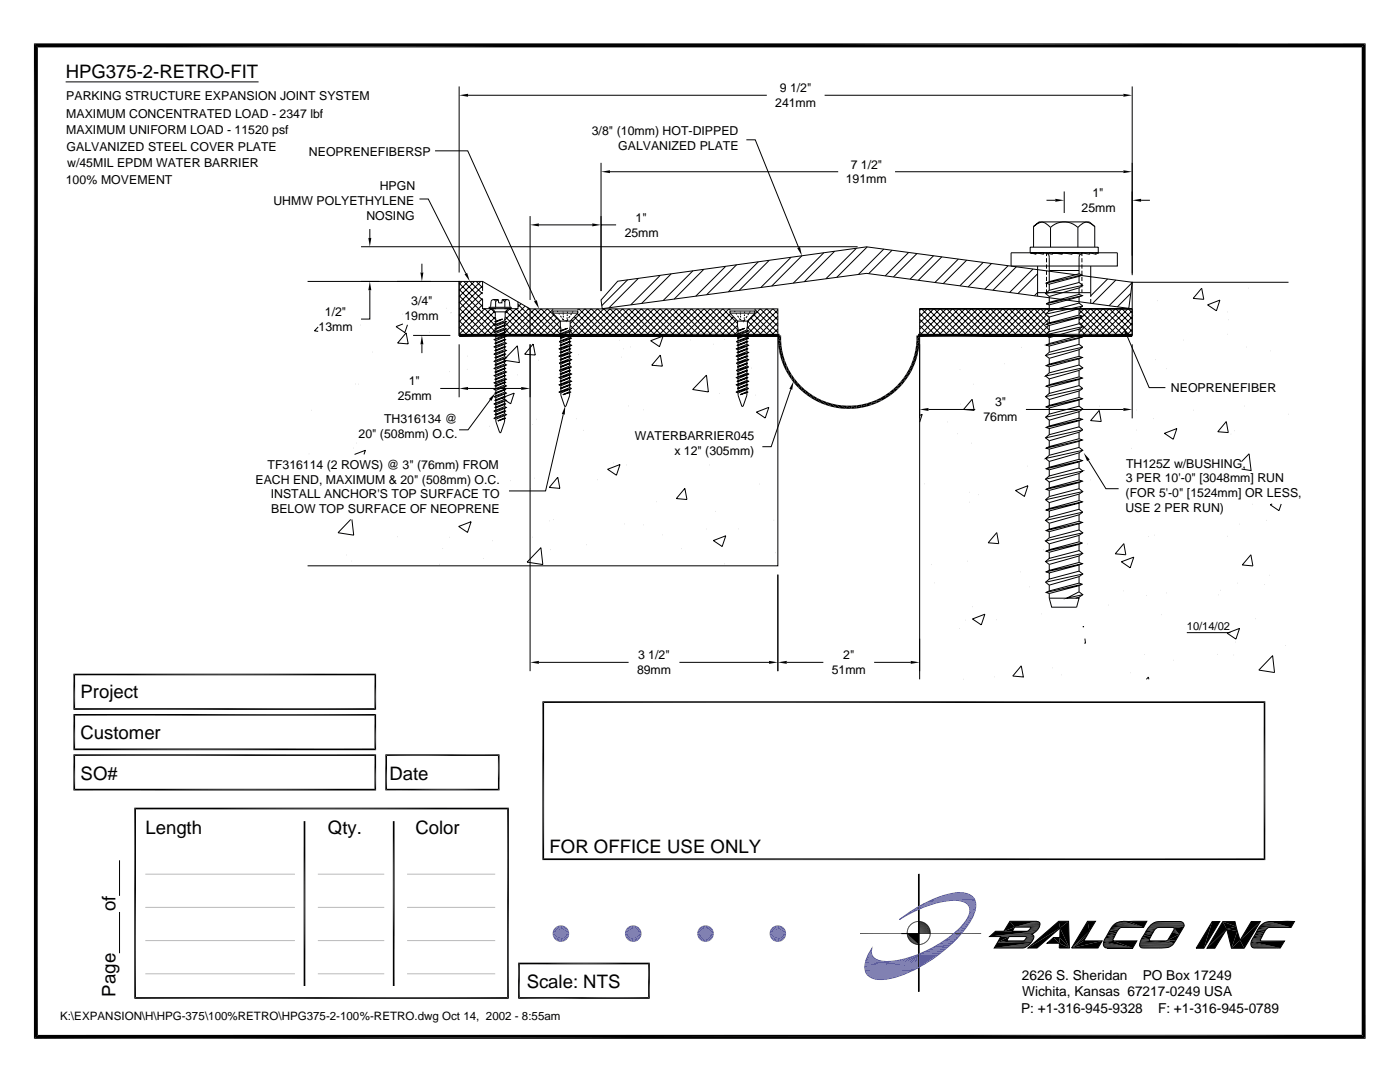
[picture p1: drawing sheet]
<svg xmlns="http://www.w3.org/2000/svg" width="279mm" height="216mm" viewBox="0 0 279 216" stroke-linecap="round" stroke-linejoin="round" font-family="sans-serif">
<defs><g id="words">
<g font-size="3.7">
<text x="13.1" y="15.5">HPG375-2-RETRO-FIT</text>
<text x="16.1" y="139.3">Project</text>
<text x="16.1" y="147.4">Customer</text>
<text x="16.1" y="155.6">SO#</text>
<text x="77.7" y="155.6">Date</text>
<text x="29" y="166.3">Length</text>
<text x="65.4" y="166.3">Qty.</text>
<text x="82.9" y="166.3">Color</text>
<text x="109.7" y="170.2">FOR OFFICE USE ONLY</text>
<text x="23.1" y="181.9" transform="rotate(-90 23.1 181.9)">of</text>
<text x="105.1" y="197.2">Scale: NTS</text>
<text x="23.1" y="198.8" transform="rotate(-90 23.1 198.8)">Page</text>
</g>
<g font-size="2.7">
<text x="203.9" y="195.5">2626 S. Sheridan</text>
<text x="228.1" y="195.5">PO Box 17249</text>
<text x="203.8" y="202.1">P: +1-316-945-9328</text>
<text x="204" y="198.8">Wichita, Kansas 67217-0249 USA</text>
<text x="231.1" y="202.1">F: +1-316-945-0789</text>
</g>
<g font-size="2.5">
<text x="13.2" y="20">PARKING STRUCTURE EXPANSION JOINT SYSTEM</text>
<text x="13.2" y="23.5">MAXIMUM CONCENTRATED LOAD - 2347 lbf</text>
<text x="154.7" y="21.4">241mm</text>
<text x="155.6" y="18.4">9 1/2&quot;</text>
<text x="13.2" y="26.8">MAXIMUM UNIFORM LOAD - 11520 psf</text>
<text x="118.1" y="26.9">3/8&quot; (10mm) HOT-DIPPED</text>
<text x="123.4" y="29.8">GALVANIZED PLATE</text>
<text x="13.3" y="30.1">GALVANIZED STEEL COVER PLATE</text>
<text x="13.4" y="33.4">w/45MIL EPDM WATER BARRIER</text>
<text x="61.7" y="31.2">NEOPRENEFIBERSP</text>
<text x="169.8" y="33.6">7 1/2&quot;</text>
<text x="13.1" y="36.6">100% MOVEMENT</text>
<text x="54.6" y="40.8">UHMW POLYETHYLENE</text>
<text x="75.8" y="37.8">HPGN</text>
<text x="168.8" y="36.6">191mm</text>
<text x="218" y="39.3">1&quot;</text>
<text x="73.1" y="43.8">NOSING</text>
<text x="124.7" y="47.2">25mm</text>
<text x="126.9" y="44.3">1&quot;</text>
<text x="215.9" y="42.3">25mm</text>
<text x="64.8" y="63.1">1/2&quot;</text>
<text x="80.7" y="63.9">19mm</text>
<text x="82.1" y="60.9">3/4&quot;</text>
<text x="63.6" y="66">13mm</text>
<text x="81.6" y="76.9">1&quot;</text>
<text x="79.4" y="79.8">25mm</text>
<text x="198.6" y="81.1">3&quot;</text>
<text x="233.7" y="78.2">NEOPRENEFIBER</text>
<text x="71.6" y="87.5">20&quot; (508mm) O.C.</text>
<text x="76.7" y="84.5">TH316134 @</text>
<text x="126.7" y="87.9">WATERBARRIER045</text>
<text x="196.3" y="84">76mm</text>
<text x="53.4" y="93.5">TF316114 (2 ROWS) @ 3&quot; (76mm) FROM</text>
<text x="134.6" y="90.8">x 12&quot; (305mm)</text>
<text x="224.7" y="93.3">TH125Z w/BUSHING,</text>
<text x="51" y="96.5">EACH END, MAXIMUM &amp; 20&quot; (508mm) O.C.</text>
<text x="54" y="99.4">INSTALL ANCHOR'S TOP SURFACE TO</text>
<text x="224.6" y="99.2">(FOR 5'-0&quot; [1524mm] OR LESS,</text>
<text x="224.7" y="96.3">3 PER 10'-0&quot; [3048mm] RUN</text>
<text x="54.1" y="102.4">BELOW TOP SURFACE OF NEOPRENE</text>
<text x="224.6" y="102.2">USE 2 PER RUN)</text>
<text x="127.3" y="131.6">3 1/2&quot;</text>
<text x="168.3" y="131.6">2&quot;</text>
<text x="127.1" y="134.5">89mm</text>
<text x="166" y="134.5">51mm</text>
</g>
<text font-size="2.3" x="12" y="203.6">K:\EXPANSION\H\HPG-375\100%RETRO\HPG375-2-100%-RETRO.dwg Oct 14, 2002 - 8:55am</text>
<text font-size="2.2" x="236.9" y="125.8">10/14/02</text>
</g></defs>
<g fill="none" stroke="#000" stroke-width=".2">
<path d="M13.1 16.3h38.5M91.6 17.3v37.1M93.4 19h59.6M164.6 19h59.6M226 17.3v37.6M83.7 39.7h1.8l7.5 14.9M86.8 30.1h6.5l13.5 29.9M120 32.5v25.6M121.7 34.3h45.6M148.9 27.9h1.8l8.7 21.5M178.6 34.3h45.6M208.9 40h1.7"/>
<path d="M212.4 38.2v4.3M227.7 40h1.8M61.4 56.2h30.2v10.7h63.6v46h-93.8M72.1 56.2h3.6M72.1 49.2h99.1M73.8 57.9v5.8h-1.7M73.8 45.7v1.8M79.2 56.2h6.8M84.2 52.6v1.8M91.6 56.2h4.7l9.5 5.4v5.3h-14.2zM91.6 59l7.2 7.2M91.6 57.7l7.1 7.1"/>
<path d="M91.6 56.5l4.7 4.7M92.2 56.2l-.6 .5M92.5 56.2l3.8 3.7M93.5 56.2l-1.9 1.8M93.8 56.2l2.5 2.5M94.7 56.2l-3.1 3M95 56.2l1.3 1.2M95.9 56.2l-4.3 4.3M96.3 56.2h.1M96.3 59.7v1.9h2.7M96.3 56.2v1.8M96.3 57l-4.7 4.7"/>
<path d="M96.3 58.3l-4.7 4.6M96.3 59.5l-4.7 4.7M98.5 59.8h.9l.1 .6h.7v-.6h1M99.5 59.8l-.6 .4M100.2 59.8l.6 .4a.46 .46 0 0 1 .4-.4 .46 .46 0 0 1 .5 .4v1l.2 .1M105.8 43.1v16.8M107.5 44.9h10.7M120 44.9h3M123.3 56.1l49.7-6.8 53 7-.7 5.2-52.4-7-52.7 7.1-.2-1.7zM125.2 55.8l-5.1 5.2M127.4 55.5l-5.9 5.9M131.8 54.9l-5.9 5.9"/>
<path d="M133.9 54.7l-5.9 5.9M138.3 54l-5.9 6M140.5 53.7l-6 6M144.8 53.1l-5.9 6M147 52.8l-6 6M151.3 52.2l-5.9 6M153.5 51.9l-6 6.1M157.9 51.3l-6.1 6.1M160 51l-6 6.1M164.4 50.4l-6.1 6.1M166.6 50.1l-6.1 6.1M170.9 49.5l-6.1 6.1"/>
<path d="M173.1 49.3l-6.1 6.1M176.4 49.7l-5.1 5.1M178 49.9l-4.6 4.7M181.3 50.4l-4.6 4.7M183 50.6l-4.7 4.7M186.3 51l-4.7 4.7M188 51.2l-4.7 4.7M191.3 51.7l-4.7 4.7M192.9 51.9l-4.7 4.7M196.2 52.3l-4.6 4.7M197.9 52.6l-4.7 4.7M201.2 53l-4.7 4.7"/>
<path d="M201.8 50.4h21.2v2.7h-21.2zM202.8 53.2l-4.6 4.7M205.6 50.4v-1.1h13.6v1.3l-.5-.2v.3l-1.2-.3v.3l-1.7-.3v.3l-1.8-.3v.3l-2-.3v.3l-1.9-.3v.3l-1.8-.3v.3l-1.5-.3v.3l-1.1-.3M206.2 53.7l-4.7 4.7M206.3 45.2v4.1M206.4 59l.7-.6v.7M207.1 53.1v5.3h10.6M207.1 54.6l-4 4M208.9 50.4v.7M208.9 51.5v.8M208.9 52.8v.8M208.9 54v.8"/>
<path d="M208.9 55.2v.9M208.9 56.5v.8M208.9 57.7v.7M209 50.5l.4 .5v.3v4.9M209.4 59.2v1.1l-.6 .3M209.4 57.9l-.7 .7 .7 .6M209.4 56.2l-.6 .3 .6 .2M209.4 54h5.9M209.7 45.4a3.9 3.9 0 0 1 5.4 0M209.7 45.4v3.9M215.1 45.4a2.02 2.02 0 0 1 2.2-1l1.2 .8v4.1M215.1 45.4v3.9"/>
<path d="M215.3 55.1l-5.9 1.6v1.2M215.3 58.7l.7 .3-.7 .2M215.3 55.1v1.3l.8 .5-.8 .5M215.3 57.4v1.3M215.3 59.2v1.3M215.3 54.6l-5.9 1.6M215.3 59.2l-5.9 1.6M215.3 58.7l-5.9 1.6M215.3 57.4l-5.9 1.8M215.3 56.4l-5.9 1.5M215.6 50.7l-.3 .6v3.3l.7 .3M215.9 50.4v.7"/>
<path d="M215.9 51.5v.8M215.9 52.8v.8M215.9 54v.8M215.9 55.2v.9M215.9 56.5v.8M215.9 57.7v.7M216 54.9l-.7 .2M216 54.9l-7.2 1.6M216 59l-7.2 1.6M216 50.5h-.2M216.1 56.9l-7.4 1.7M217.7 53.1v6.1"/>
<path d="M217.7 59.7v.8M217.7 55.2v.1M218.5 45.2l-1.1-.9h-10.1l-1 .9a2.07 2.07 0 0 1 2.3-.7l1.1 .9M221 55.7l-3.3 3.3M222.7 55.9l-4.7 4.7M225.7 58.5l-2.7 2.7M226 56.4l-4.7 4.6M231 60h.1M239.8 57.5l.4 2.2-2.1-.2zM249.2 57.5h.1M257.2 56.3h-31.2v10.6h-42.5v68.7M63.5 65.2l-.7 .8 .7 .1"/>
<path d="M71 76.6h.1M71.5 76.6h.1M72 64.9h.1M74.4 70.3h.1M80.3 62.7h.1M80.4 64.6l-1.4 .6 1.8 1.2 .5-1.6M81 66.4l.5 2.2-2.1-.1zM82.4 66.9h7.5M84.2 68.7v1.8M85.8 66.3h.1M87.9 77.5h3.7M89.1 61.5h.1"/>
<path d="M89.7 74.1h.1M89.9 62.4h.1M90.1 62.4h.1M91.6 68.7v10.6M91.6 66.5l.5 .4M91.6 65.3l1.7 1.6M91.6 64l3 2.9M91.6 62.8l4.2 4.1M91.6 61.5l5.5 5.4M91.6 60.2l6.7 6.7M93.2 73.7h.1M93.2 71.1h.1"/>
<path d="M93.4 77.5h10.6M96.3 60.8l-4.7 4.7M97.6 61.3h4.4v.3h-4.4zM97.8 79.8l-4.4 6h-1.8M98.2 61.6l.6 .6M98.7 62.1l-4.8 4.8M98.8 64.2l1.5-.5-1.3 .6zM98.8 62.2l.2 1.6M98.8 62.5l-.8-.9-5.3 5.3M98.8 63.2l-3.6 3.7M98.9 60.2l-.3-.4-.5 .2-.2 1.2-.1 .1M98.9 60.2v1.1"/>
<path d="M98.9 65.7l-1.2 1.2M99 64.7l-.4 .2 .4 .2M99 69.8l-.2 .1 .2 .1M99 70.5l-.4 .2 .4 .1M99 75.6l-.2 .1 .2 .1M99 76.9l-.2 .1 .2 .1M99 77.5l-.4 .2 .4 .2M99 78.4h-.2l.2 .1M99 79l-.4 .2 .4 .1M99 79.8l-.2 .1 .2 .1M99 74.1l-.2 .1 .2 .1M99 74.8l-.4 .2 .4 .1"/>
<path d="M99 72.7l-.2 .1 .2 .1M99 73.3l-.4 .2 .4 .2M99 71.3l-.2 .1 .2 .1M99 71.9l-.4 .2 .4 .2M99 65.5l-.2 .1 .2 .1M99 66.1l-.4 .2 .4 .2M99 67l-.2 .1h.2M99 67.6l-.4 .2 .4 .2M99 68.4l-.2 .1 .2 .1M99 69l-.4 .2 .4 .2M99 63.8v.3M99 64.3v.4"/>
<path d="M99 65.1v.4M99 65.7v.4M99 66.5v.5M99 67.1v.5M99 68v.4M99 68.6v.4M99 69.4v.4M99 70v.5M99 70.8v.5M99 71.5v.4M99 72.3v.4M99 72.9v.4"/>
<path d="M99 73.7v.4M99 74.3v.5M99 75.1v.5M99 75.8v.4M99 76.5v.4M99 77.1v.4M99 77.9v.5M99 78.5v.5M99 79.3v.5M99 80v.4M99 63.8l-2.2-2.2-5.2 5.1M99 64.4l-2.6 2.5"/>
<path d="M99 66.9h-.1M100.1 79.4l2.5-1-.7 2.2zM100.3 63.7l-1.5 .5M100.7 64l.3 .2-.3 .2M100.7 69.1l.2 .1-.2 .1M100.7 69.7l.3 .2-.3 .2M100.7 74.9l.2 .1h-.2M100.7 75.5l.3 .2-2 .9-.4-.2 .4-.2M100.7 76.2l.2 .1-.2 .1M100.7 76.8l.3 .2-.3 .2M100.7 77.6l.2 .1-.2 .1M100.7 78.3l.3 .1-.3 .2"/>
<path d="M100.7 79.1l.2 .1h-.2M100.7 79.7l.3 .2-.3 .2M100.7 73.4l.2 .1-.2 .1M100.7 74.1l.3 .1-.3 .2M100.7 72l.2 .1-.2 .1M100.7 72.6l.3 .2-.3 .2M100.7 70.6l.2 .1h-.2M100.7 71.2l.3 .2-.3 .1M100.7 64.8l.2 .1-.2 .1M100.7 65.4l.3 .2-.3 .2M100.7 66.3h.2l-.2 .1M100.7 66.9l.3 .2-.3 .1"/>
<path d="M100.7 67.7l.2 .1-.2 .1M100.7 68.3l.3 .2-.3 .2M100.7 64.4v.4M100.7 65v.4M100.7 65.8v.5M100.7 66.4v.5M100.7 67.2v.5M100.7 67.9v.4M100.7 68.7v.4M100.7 69.3v.4M100.7 70.1v.5M100.7 70.7v.5"/>
<path d="M100.7 71.5v.5M100.7 72.2v.4M100.7 73v.4M100.7 73.6v.5M100.7 74.4v.5M100.7 75v.5M100.7 75.8v.4M100.7 76.4v.4M100.7 77.2v.4M100.7 77.8v.5M100.7 78.6v.5M100.7 79.2v.5"/>
<path d="M100.7 64.4l-1.7 .7M100.7 64l-1.7 .7M100.7 69.1l-1.7 .7M100.7 69.3l-1.7 .7M100.7 70.1l-1.7 .7M100.7 69.7l-1.7 .8M100.7 74.9l-1.7 .7M100.7 75l-1.7 .8M100.7 75.5l-1.7 .7M100.7 76.2l-1.7 .7M100.7 76.4l-1.7 .7M100.7 77.2l-1.7 .7"/>
<path d="M100.7 76.8l-1.7 .7M100.7 77.6l-1.7 .8M100.7 77.8l-1.7 .7M100.7 78.6l-1.7 .7M100.7 78.3l-1.7 .7M100.7 79.1l-1.7 .7M100.7 79.2l-1.7 .8M100.7 79.7l-1.7 .7M100.7 73.4l-1.7 .7M100.7 73.6l-1.7 .7M100.7 74.4l-1.7 .7M100.7 74.1l-1.7 .7"/>
<path d="M100.7 72l-1.7 .7M100.7 72.2l-1.7 .7M100.7 73l-1.7 .7M100.7 72.6l-1.7 .7M100.7 70.6l-1.7 .7M100.7 70.7l-1.7 .8M100.7 71.5l-1.7 .8M100.7 71.2l-1.7 .7M100.7 64.8l-1.7 .7M100.7 65l-1.7 .7M100.7 65.8l-1.7 .7M100.7 65.4l-1.7 .7"/>
<path d="M100.7 66.3l-1.7 .7M100.7 66.4l-1.7 .7M100.7 67.2l-1.7 .8M100.7 66.9l-1.7 .7M100.7 67.7l-1.7 .7M100.7 67.9l-1.7 .7M100.7 68.7l-1.7 .7M100.7 68.3l-1.7 .7M100.7 66.8l.1 .1M100.7 64.3l2.6 2.6M100.8 60.2v1.1M100.8 62.2v1"/>
<path d="M100.8 63.2l-.1 .8M100.8 63.2l3.8 3.7M100.9 65.7l1.2 1.2M100.9 69.2l-2.1 .7M100.9 75l-2.1 .7M100.9 76.3l-2.1 .7M100.9 77.7l-2.1 .7M100.9 79.2l-2.1 .7M100.9 73.5l-2.1 .7M100.9 72.1l-2.1 .7M100.9 70.7l-2.1 .7M100.9 64.9l-2.1 .7"/>
<path d="M100.9 66.3l-2.1 .8M100.9 67.8l-2.1 .7M101 62.1l4.8 4.8M101 64.2l-2.4 .7M101 69.9l-2.4 .8M101 75.7l-2.4 .7M101 77l-2.4 .7M101 78.4l-2.4 .8M101 79.9l-2.4 .7M101 74.2l-2.4 .8M101 72.8l-2.4 .7M101 71.4l-2.4 .7"/>
<path d="M101 65.6l-2.4 .7M101 67.1l-2.4 .7M101 68.5l-2.4 .7M101.5 61.6l-.7 .6h-2M101.7 61.6l5.4 5.3M101.8 61.6l-1 .9M103 61.6l5.3 5.3M103 61.6l-2.3 2.3M103.3 69l.4 3.3-3.2-.4zM103.4 74.8h.1M103.4 60.2v1.4h-2.7M103.4 60.7l6.2 6.2"/>
<path d="M104 60.6l-.6 .6M104.7 67.1h.1M104.8 61.1l-4.1 4M105.2 61.3l5.6 5.6M105.6 61.5l-4.8 4.8M105.8 61.6h49.4v5.3M105.8 68.7v65.2M105.8 66.9h.1M106.4 68.6l.4 2.2-2.1-.1zM106.7 61.6l-5.3 5.3M106.8 61.6l5 5M107.5 71.9h.1"/>
<path d="M108 61.6l-5.3 5.3M108 61.6l3.9 3.9M109.2 61.6l-5.3 5.3M109.3 61.6l2.5 2.6M110.3 62.5l.2-.4h4.6l.2 .4M110.3 62.5l1.5 1.6 .1 1.8-.1 .1 .1 .1v.5l-.3 .1 .3 .2v.5l-.1 .1M110.3 62.5h5M110.3 61.9v-.1l-5.1 5.1M110.3 61.6v.1M110.3 62v.1M110.3 62.2v.1M110.3 62.4v.1"/>
<path d="M110.6 62.8l-4.2 4.1M111.2 63.4l-3.5 3.5M111.2 62.1l.1 .2M111.5 62.5l.2 .2M111.6 72.5l.3 .2v.4M111.6 73.9l.3 .2v.4l-.1 .1 .1 .1v.5l-.3 .2 .3 .1v.5l-.1 .1 .1 .1v.4l-.3 .2 .3 .2M111.6 68.2l.3 .2M111.8 73.2l.1 .1v.4l-.3 .2M111.8 67.5h.1M111.8 77.5l.1 .1M111.8 63l.3 .4M111.9 65.2l-1.7 1.7"/>
<path d="M111.9 68.4v.4l-.1 .1 .1 .1M111.9 67.5v.5l-.3 .2M111.9 69v.4l-.3 .2 .3 .2v.5h-.1l.1 .1v.5l-.3 .2 .3 .1M111.9 71.2v.5l-.1 .1 .1 .1v.4l-.3 .2M111.9 77v.4l-.1 .1M111.9 78.1l-.3 .1 .3 .2M111.9 65.9l1.4-.4-1.4 .6M111.9 77.6v.5M111.9 73.1l-.1 .1M111.9 66.4l-.5 .5M112.1 71.8h.1M112.2 63.5l.2 .3"/>
<path d="M112.4 62.1h.1M112.4 62.3v.1M112.4 62.5v.3M112.4 63v.4M112.5 63.6v.3M112.5 64h.2M112.8 64h.3M113.2 63.3v.3M113.2 62.7v.4M113.2 62.2v.2M113.3 65.5l-1.5 .5M113.3 63.7l-.1 .3v-.2"/>
<path d="M113.7 78.3v.7l-.8 2.1-.2-.1-.7-2-.1-.6M113.7 68.3v.4l.3 .2-.3 .2M113.7 68.1l.2 .1-.2 .1M113.7 69.5l.2 .1-.2 .1M113.7 70.1l.3 .2-.3 .2M113.7 71l.2 .1h-.2M113.7 71.6l.3 .2-.3 .1M113.7 71.9v.5l.2 .1M113.7 76.9v.4l.3 .2M113.7 73.4v.4l.2 .1M113.7 74.5l.3 .1-.3 .2M113.7 75.3l.2 .1-.2 .1"/>
<path d="M113.7 75.9l.3 .2-.3 .2M113.7 76.7l.2 .1-.2 .1M113.7 78.1l.2 .1-.2 .1M113.7 65.8l.3 .2-.3 .2M113.7 66.7h.2l-.2 .1M113.7 69.5l-1.8 .8M113.7 69.7l-1.8 .7M113.7 68.1l-1.8 .7M113.7 66.7l-1.8 .7M113.7 67.6l-1.8 .8M113.7 66.2l-1.8 .7M113.7 65.8l-1.8 .8"/>
<path d="M113.7 66.8l-1.8 .7M113.7 67.3l-1.8 .7M113.7 71.9l-1.8 .8M113.7 72.4l-1.8 .7M113.7 68.3l-1.8 .7M113.7 69.1l-1.8 .7M113.7 68.7l-1.8 .7M113.7 70.5l-1.8 .7M113.7 70.1l-1.8 .8M113.7 71.6l-1.8 .7M113.7 71l-1.8 .7M113.7 71.1l-1.8 .8"/>
<path d="M113.7 76.7l-1.8 .7M113.7 74l-1.8 .7M113.7 75.3l-1.8 .7M113.7 75.5l-1.8 .7M113.7 76.3l-1.8 .7M113.7 75.9l-1.8 .7M113.7 74.8l-1.8 .7M113.7 74.5l-1.8 .7M113.7 73.8l-1.8 .7M113.7 73.4l-1.8 .7M113.7 77.7l-1.8 .7M113.7 76.9l-1.8 .7"/>
<path d="M113.7 77.3l-1.8 .8M113.7 73l-1.8 .7M113.7 72.6l-1.8 .7M113.7 66.2v.5M113.7 66.8v.5M113.7 67.6v.5M113.7 69.1v.4M113.7 69.7v.4M113.7 70.5v.5M113.7 71.1v.5M113.7 74v.5M113.7 74.8v.5"/>
<path d="M113.7 75.5v.4M113.7 76.3v.4M113.7 77.7v.4M113.7 78.1l-1.4 .7M113.7 73l.3 .2M113.7 67.3l.3 .2M113.7 63.1l-.2 .4M113.8 64.1l-.1 1.7M113.8 64.1h-2l-2.9 2.8M113.8 66.1l.8 .8M113.8 64.9l2 2M113.9 72.5l-.2 .1v.4"/>
<path d="M113.9 78.2l-1.6 .6 1.4-.5M113.9 68.2l-2.1 .7M113.9 69.6l-2.1 .7M113.9 71.1l-2.1 .7M113.9 76.8l-2.1 .7M113.9 75.4l-2.1 .7M113.9 73.9l-2.1 .7M113.9 72.5l-2.1 .7M113.9 73.9l-.2 .1M113.9 66.7l-2.1 .8M114 63.9l3.1 3M114 73.2l-2.4 .7"/>
<path d="M114 74.6l-2.4 .8M114 76.1l-2.4 .7M114 67.5l-.3 .1M114 67.5l-2.4 .7M114 68.9l-2.4 .7M114 71.8l-2.4 .7M114 70.3l-2.4 .8M114 77.5l-2.4 .7M114 73.2l-.3 .2M114 77.5l-.3 .2M114 66l-2.4 .7M114.1 62.6l-.2 .3"/>
<path d="M114.4 62.1l-.2 .3M114.6 63.2l3.7 3.7M115.2 62.6l4.4 4.3M115.3 62.5l-1.5 1.6M115.3 61.6v.1M115.3 62v.1M115.3 62.2v.1M115.3 62.4v.1M115.5 61.6l-.2 .3M115.5 70.8h.1M115.5 61.6l5.3 5.3M116.7 61.6l-2.9 3"/>
<path d="M116.8 61.6l5.3 5.3M118 61.6l-4.3 4.3M118 61.6l5.3 5.3M119.2 61.6l-5.3 5.3M119.3 61.6l5.3 5.3M120.5 61.6l-5.3 5.3M120.5 61.6l5.3 5.3M121.7 61.6l-5.3 5.3M121.8 61.6l5.3 5.3M123 61.6l-5.3 5.3M123 61.6l5.3 5.3M123.5 67.9h.1"/>
<path d="M124 71.3h.1M124.2 61.6l-5.3 5.3M124.3 61.6l5.3 5.3M124.4 69.6h.1M125.5 61.6l-5.3 5.3M125.5 61.6l5.3 5.3M125.9 69.2h.1M126.7 61.6l-5.3 5.3M126.8 61.6l5.3 5.3M128 61.6l-5.3 5.3M128 61.6l5.3 5.3M129.2 61.6l-5.3 5.3"/>
<path d="M129.3 61.6l5.3 5.3M129.9 68l2.4-.9-.7 2.1zM130.5 61.6l-5.3 5.3M130.5 61.6l5.3 5.3M131 72.6h.1M131.7 61.6l-5.3 5.3M131.8 61.6l5.3 5.3M131.8 70.8l.4 2.3-2.1-.2zM133 61.6l-5.3 5.3M133 61.6l5.3 5.3M134.2 61.6l-5.3 5.3M134.3 61.6l5.3 5.3"/>
<path d="M135.5 61.6l-5.3 5.3M135.5 61.6l5.3 5.3M136.7 61.6l-5.3 5.3M136.8 61.6l5.3 5.3M137.8 67.8h.1M138 61.6l-5.3 5.3M138 61.6l5.3 5.3M139.2 61.6l-5.3 5.3M139.3 61.6l5.3 5.3M140.5 61.6l-5.3 5.3M140.5 61.6l5.3 5.3M141 74.8l.4 3.4-3.2-.5z"/>
<path d="M141.7 61.6l-5.3 5.3M141.8 61.6l5.3 5.3M142.4 68.7h.1M143 61.6l-5.3 5.3M143 61.6l4.3 4.3M143.6 78.5h.1M144.2 61.6l-5.3 5.3M144.3 61.6l2.9 2.9M144.6 67.7h.1M145.5 61.6l-5.3 5.3M145.5 61.6l.2 .3M145.7 62.5l.2-.4h4.6l.2 .4"/>
<path d="M145.7 62.5l1.5 1.6 .1 1.8-.2 .1 .2 .1v.5l-.3 .1 .3 .2v.5l-.2 .1M145.7 62.5h5M145.7 61.6v.1M145.7 62v.1M145.7 62.2v.1M145.7 62.4v.1M145.8 62.6l-4.4 4.3M146.4 63.2l-3.7 3.7M146.6 62.1l.1 .2M146.9 62.5l.1 .2M147 72.5l.3 .2v.4M147 73.9l.3 .2v.4l-.2 .1 .2 .1v.5l-.3 .2 .3 .1v.5l-.2 .1 .2 .1v.4l-.3 .2 .3 .2"/>
<path d="M147 68.2l.3 .2M147 63.9l-3.1 3M147.1 73.2l.2 .1v.4l-.3 .2M147.1 67.5h.2M147.1 77.5l.2 .1M147.2 64.1h2M147.2 63l.2 .4M147.2 64.9l-2 2M147.3 66.1l-.9 .8M147.3 68.4v.4l-.2 .1 .2 .1M147.3 67.5v.5l-.3 .2M147.3 69v.4l-.3 .2 .3 .2v.5h-.2l.2 .1v.5l-.3 .2 .3 .1"/>
<path d="M147.3 71.2v.5l-.2 .1 .2 .1v.4l-.3 .2M147.3 77v.4l-.2 .1M147.3 78.1l-.3 .1 .3 .2M147.3 65.9l1.3-.4-1.3 .6M147.3 77.6v.5M147.3 73.1l-.2 .1M147.6 63.5l.1 .3M147.7 62.1h.1M147.7 62.3l.1 .1M147.8 62.5v.3M147.8 63v.4M147.8 63.6v.3"/>
<path d="M147.8 64h.2M148.1 64h.3M148.5 63.3v.3M148.6 62.7v.4M148.6 62.2v.2M148.6 65.5l-1.5 .5M148.7 63.7l-.2 .3v-.2M149.1 78.3l-.1 .7-.8 2.1-.2-.1-.7-2v-.6M149.1 68.3v.4l.3 .2-.3 .2M149.1 68.1l.1 .1-.1 .1M149.1 69.5l.1 .1-.1 .1M149.1 70.1l.3 .2-.3 .2"/>
<path d="M149.1 71l.1 .1h-.1M149.1 71.6l.3 .2-.3 .1M149.1 71.9v.5l.1 .1M149.1 76.9v.4l.3 .2M149.1 73.4v.4l.1 .1M149.1 74.5l.3 .1-.3 .2M149.1 75.3l.1 .1-.1 .1M149.1 75.9l.3 .2-.3 .2M149.1 76.7l.1 .1-.1 .1M149.1 78.1l.1 .1-.1 .1M149.1 65.8l.3 .2-.3 .2M149.1 66.7h.1l-.1 .1"/>
<path d="M149.1 66.8l-1.8 .7M149.1 67.3l-1.8 .7M149.1 71.9l-1.8 .8M149.1 72.4l-1.8 .7M149.1 67.6l-1.8 .8M149.1 68.1l-1.8 .7M149.1 68.3l-1.8 .7M149.1 69.1l-1.8 .7M149.1 68.7l-1.8 .7M149.1 70.5l-1.8 .7M149.1 70.1l-1.8 .8M149.1 69.5l-1.8 .8"/>
<path d="M149.1 69.7l-1.8 .7M149.1 71.6l-1.8 .7M149.1 71l-1.8 .7M149.1 71.1l-1.8 .8M149.1 76.7l-1.8 .7M149.1 74l-1.8 .7M149.1 75.3l-1.8 .7M149.1 75.5l-1.8 .7M149.1 76.3l-1.8 .7M149.1 75.9l-1.8 .7M149.1 74.8l-1.8 .7M149.1 74.5l-1.8 .7"/>
<path d="M149.1 73.8l-1.8 .7M149.1 73.4l-1.8 .7M149.1 77.7l-1.8 .7M149.1 76.9l-1.8 .7M149.1 77.3l-1.8 .8M149.1 73l-1.8 .7M149.1 72.6l-1.8 .7M149.1 66.2v.5M149.1 66.8v.5M149.1 67.6v.5M149.1 69.1v.4M149.1 69.7v.4"/>
<path d="M149.1 70.5v.5M149.1 71.1v.5M149.1 74v.5M149.1 74.8v.5M149.1 75.5v.4M149.1 76.3v.4M149.1 77.7v.4M149.1 78.1l-1.4 .7M149.1 73l.3 .2M149.1 66.2l-1.8 .7M149.1 65.8l-1.8 .8M149.1 66.7l-1.8 .7"/>
<path d="M149.1 67.3l.3 .2M149.1 66.4l.5 .5M149.1 65.5v.3M149.1 63.1l-.2 .4M149.1 65.2l1.7 1.7M149.2 64.1l-.1 1.4M149.2 64.1l2.9 2.8M149.2 72.5l-.1 .1v.4M149.2 78.2l-1.5 .6 1.4-.5M149.2 68.2l-2.1 .7M149.2 69.6l-2.1 .7M149.2 71.1l-2.1 .7"/>
<path d="M149.2 76.8l-2.1 .7M149.2 75.4l-2.1 .7M149.2 73.9l-2.1 .7M149.2 72.5l-2.1 .7M149.2 73.9l-.1 .1M149.2 66.7l-2.1 .8M149.4 67.5l-.3 .1M149.4 67.5l-2.4 .7M149.4 68.9l-2.4 .7M149.4 71.8l-2.4 .7M149.4 70.3l-2.4 .8M149.4 73.2l-2.4 .7"/>
<path d="M149.4 76.1l-2.4 .7M149.4 74.6l-2.4 .8M149.4 77.5l-2.4 .7M149.4 73.2l-.3 .2M149.4 77.5l-.3 .2M149.4 66l-2.4 .7M149.4 62.6l-.2 .3M149.7 62.1l-.1 .3M149.8 63.4l3.5 3.5M149.9 73.4h.1M150.4 62.8l4.2 4.1M150.7 62.5l-1.5 1.6"/>
<path d="M150.7 61.6v.1M150.7 61.9v-.1l4.5 4.6M150.7 62v.1M150.7 62.2v.1M150.7 62.4v.1M150.8 78.8h.1M151.7 61.6l-2.5 2.6M151.8 61.6l3.4 3.5M153 61.6l-3.9 3.9M153 61.6l2.2 2.3M154.2 61.6l-5.1 5.1M154.3 61.6l.9 1"/>
<path d="M155.2 61.8l-5 5.1M155.2 63.1l-3.8 3.8M155.2 64.4l-2.5 2.5M155.2 65.6l-1.3 1.3M155.2 66.9h.1M157.8 77.7l-3.9 11.4h-1.8M183.5 61.6h42.5h-42.5v5.3l5.3-5.3M183.5 68.7v14.8M183.5 66.2l.7 .7M183.5 65l2 1.9M183.5 63.7l3.2 3.2M183.5 62.5l4.5 4.4"/>
<path d="M183.8 61.6l-.3 .3M183.9 61.6l5.3 5.3M185.1 61.6l-1.6 1.6M185.2 61.6l5.3 5.3M186.3 61.6l-2.8 2.8M186.4 61.6l5.3 5.3M187.6 61.6l-4.1 4.1M187.7 61.6l5.3 5.3M188.9 61.6l5.3 5.3M190.1 61.6l-5.3 5.3M190.2 61.6l5.3 5.3M191.3 61.6l-5.3 5.3"/>
<path d="M191.4 61.6l5.3 5.3M191.6 73.7h.1M192.6 61.6l-5.3 5.3M192.7 61.6l5.3 5.3M193.8 61.6l-5.3 5.3M193.9 61.6l5.3 5.3M194 79.7l.4 2.2-2.1-.2zM194.4 76.7h.1M195.1 61.6l-5.3 5.3M195.2 61.6l5.3 5.3M196.3 61.6l-5.3 5.3M196.4 61.6l5.3 5.3"/>
<path d="M197.6 61.6l-5.3 5.3M197.7 61.6l5.3 5.3M198.8 61.6l-5.3 5.3M198.9 61.6l5.3 5.3M200.1 61.6l-5.3 5.3M200.2 61.6l5.3 5.3M200.4 72.6h.1M201.3 61.6l-5.3 5.3M201.4 61.6l5.3 5.3M202.6 61.6l-5.3 5.3M202.7 61.6l5.3 5.3M203.8 69.3h.1"/>
<path d="M203.8 61.6l-5.3 5.3M203.9 61.6l5 5M205.1 61.6l-5.3 5.3M205.2 61.6l4.2 4.2M206.3 61.6l-5.3 5.3M206.4 61.6l2.9 2.9M207.6 61.6l-5.3 5.3M207.7 61.6l1 1.1M208.7 75l.7 .6v1.2M208.7 66.8l.7 .6v1.2l-.6 .3M208.8 60.6l.6 .2M208.8 61.6l-5.3 5.3"/>
<path d="M208.9 62.8l-4.1 4.1M208.9 61.6l.5 .5M209 63l.4 .4M209.3 64.9l-2 2M209.4 77.3v1.2l5.9-1.6 .8 .6M209.4 78.5l-.7 .6 .7 .6M209.4 76.8l-.6 .3 .6 .2M209.4 72.7l-.6 .3 .6 .2M209.4 70.3l-.7 .6 .7 .6M209.4 64.4l-.6 .3 .6 .2M209.4 62.1l-.7 .6 .7 .6M209.4 63.5l-3.4 3.4"/>
<path d="M209.4 66.1l-.9 .8M209.4 60.8v1.3M209.4 63.3v1.1M209.4 64.9v1.3M209.4 71.5v1.2M209.4 73.2v1.2M209.4 79.7v1.2M209.4 66.2l-.7 .6M215.3 79.8v1.2l.8 .6-.8 .5M215.3 79.3l.7 .3-.7 .2M215.3 72.8v-1.2l-5.9 1.6M215.3 75.2l.7 .2-.7 .3"/>
<path d="M215.3 72.8l.8 .6-.8 .5M215.3 71.1l.7 .2-.7 .3M215.3 67l.7 .2-.7 .3M215.3 63.4v1.2l.8 .6-.8 .5M215.3 62.9l.7 .2-.7 .3M215.3 66.8l.2 .1M215.3 64.3l2.7 2.6M215.3 61.8l5.2 5.1M215.3 65.7v1.3M215.3 67.5v1.2M215.3 73.9v1.3M215.3 75.7v1.2"/>
<path d="M215.3 79.8l-5.9 1.6M215.3 79.3l-5.9 1.6M215.3 78l-5.9 1.7M215.3 65.7l-5.9 1.7M215.3 71.1l-5.9 1.6M215.3 75.7l-5.9 1.6M215.3 75.2l-5.9 1.6M215.3 72.8l-5.9 1.6M215.3 73.9l-5.9 1.7M215.3 68.7l-5.9 1.6M215.3 69.8l-5.9 1.7M215.3 67.5l-5.9 1.5"/>
<path d="M215.3 67l-5.9 1.6M215.3 68.7l.8 .6M215.3 64.6l-5.9 1.6M215.3 63.4l-5.9 1.5M215.3 62.9l-5.9 1.5M215.3 61.6l-5.9 1.7M215.4 65.6l1.3 1.3M215.6 63.3l3.6 3.6M216 67.2l-7.2 1.7 .6 .1v1.3M216 79.6l-7.2 1.6M216 71.3l-7.2 1.7M216 75.4l-7.2 1.7"/>
<path d="M216 63.1l-7.2 1.6M216.1 77.5l-.8 .5v1.3M216.1 73.4l-7.4 1.6 .7-.6M216.1 69.3l-.8 .5v1.3M216.1 61.1l-.8-.6-5.9 1.6M216.1 61.1l-.8 .5v1.3M216.1 77.5l-7.4 1.6M216.1 65.2l-7.4 1.6M216.1 69.3l-7.4 1.6M216.1 61.1l-7.4 1.6M216.3 61.6l-1 1M216.4 61.6l5.3 5.3"/>
<path d="M217.6 61.6l-2.3 2.3M217.7 61.6l5.3 5.3M218.8 61.6l-3.2 3.2M218.9 61.6l5.3 5.3M220.1 61.6l-4.8 4.8M220.2 61.6l5.3 5.3M221.3 61.6l-5.3 5.3M221.4 61.6l4.6 4.5M222.6 61.6l-5.3 5.3M222.7 61.6l3.3 3.3M223.8 61.6l-5.3 5.3M223.9 61.6l2.1 2"/>
<path d="M224.8 66.7l4.5 10.6h3.3M225.1 61.6l-5.3 5.3M225.2 61.6l.8 .8M226 61.6v5.3M226 68.7v14.8M226 62l-5 4.9M226 63.2l-3.7 3.7M226 64.5l-2.5 2.4M226 65.7l-1.2 1.2M226.2 63h.1M230.6 71.8h.1M232.9 73.6h.1"/>
<path d="M236.1 67.9h.1M241 60.8l2.5-.9-.7 2.1zM245 66.7h.1M245 62.3h.1M245.1 63.8h.1M248.7 69.3h.1M253.5 70h.1M61.7 90.6h.1M62.1 81.9h.1M70.5 89.4h.1M70.8 90.7l2.1-.8-.3 .8M71.1 88.4h.1"/>
<path d="M97.6 85.1h.1M99 81.2l-.2 .1 .2 .1M99 81.9l-.4 .1 .4 .2M99 82.7h-.2l.2 .1M99 83.3l-.4 .2 .4 .2M99 80.4l-.4 .2 .4 .2M99 80.8v.4M99 81.4v.5M99 82.2v.5M99 82.8v.5M100.7 80.5l.2 .1-.2 .1M100.7 81.1l.3 .2-.3 .2"/>
<path d="M100.7 81.9l.2 .1-.2 .1M100.7 82.6l.3 .1-.3 .2M100.7 83.5v.7l-.8 2.1h-.2l-.7-2.1v-.5M100.7 83.5h.2l-1.5 .5M100.7 83.4l-1.3 .6 1.3-.5M100.7 80.1v.4M100.7 80.7v.4M100.7 81.5v.4M100.7 82.1v.5M100.7 82.9v.5M100.7 80.5l-1.7 .7M100.7 80.7l-1.7 .7"/>
<path d="M100.7 81.5l-1.7 .7M100.7 81.1l-1.7 .8M100.7 81.9l-1.7 .8M100.7 82.1l-1.7 .7M100.7 82.9l-1.7 .8M100.7 82.6l-1.7 .7M100.7 83.4l.2 .1M100.7 80.1l-1.7 .7M100.9 80.6l-2.1 .7M100.9 82l-2.1 .7M101 81.3l-2.4 .7M101 82.7l-2.4 .8"/>
<path d="M101.9 95.9h.1M105.8 97.5h.1M106.2 84.7h.1M106.7 95.4h.1M107.1 83.7h.1M111.3 95.2l.4 2.3-2.1-.2zM112.4 82.7l-3.5 15.3h-7.3M115.1 83.5h.1M116.5 85.9h.1M119.2 95.7h.1M121.3 93.6l2.4-.9-.7 2.1zM122.5 92.4h.1"/>
<path d="M125.1 92.8h.1M125.5 81h.1M128.5 81.8h.1M136.7 97.5l.4 2.2-2.1-.2zM141.5 92.8h.1M151 82.2l2.4-.9-.7 2.1zM151.6 96.6h.1M154.3 87.5h.1M183.5 82.9l.5-.2-.5 1.5M184.5 96.5h.1M185.3 81.7h9.3M189 84.2h.1"/>
<path d="M191.1 86.5h.1M191.6 80.6h.1M193.4 98.2h.1M193.9 88.4h.1M195.2 98.7h.1M202.7 97.9l2.4-1-.7 2.2zM204.7 81.7h19.5M205.1 93h.1M208.7 91.5l.7 .6v1.1M208.7 83.3l.7 .5v1.2M209.4 97.3l-.6 .3 .6 .3M209.4 95l-.7 .6 .7 .6"/>
<path d="M209.4 93.2l-.6 .3 .6 .2M209.4 89.1l-.6 .3 .6 .2M209.4 86.7l-.7 .7 .7 .5M209.4 85l-.6 .3 .6 .2M209.4 80.9l-.6 .3 .6 .2M209.4 81.4v1.2M209.4 85.5v1.2M209.4 87.9v1.2M209.4 89.6v1.2M209.4 97.9v1.2M209.4 99.1l-.7 .6M209.4 82.6l-.7 .7"/>
<path d="M215.3 98.6l-5.9 1.7-.7-.6M215.3 99.9l.7 .2-.7 .3M215.3 89.3v-1.2l-5.9 1.5M215.3 93.4l-5.9 1.6v-1.3M215.3 94.5l.8-.5-7.4 1.6M215.3 94.5l-5.9 1.7v1.1M215.3 96.3v1.2l.8 .6-.8 .5M215.3 95.8l.7 .2-.7 .3M215.3 92.2v1.2l.8 .6M215.3 91.7l.7 .2-.7 .3M215.3 89.3l.8 .6-.8 .5M215.3 87.5l.7 .3-.7 .3"/>
<path d="M215.3 83.9v1.3l.8 .5M215.3 83.4l.7 .3-.7 .2M215.3 82.1v1.3M215.3 86.3v1.2M215.3 90.4v1.3M215.3 94.5v1.3M215.3 98.6v1.3M215.3 99.9l-5.9 1.6M215.3 87.5l-5.9 1.6M215.3 97.5l-5.9 1.6M215.3 96.3l-5.9 1.6M215.3 95.8l-5.9 1.5"/>
<path d="M215.3 92.2l-5.9 1.5M215.3 91.7l-5.9 1.5M215.3 89.3l-5.9 1.5M215.3 90.4l-5.9 1.7M215.3 82.1l-5.9 1.7M215.3 85.2l-5.9 1.5M215.3 86.3l-5.9 1.6M215.3 83.9l-5.9 1.6M215.3 83.4l-5.9 1.6M215.3 81l-5.9 1.6M216 87.8l-7.2 1.6M216 96l-7.2 1.6"/>
<path d="M216 91.9l-7.2 1.6M216 83.7l-7.2 1.6M216.1 89.9l-7.4 1.6 .7-.7M216.1 98.1l-7.4 1.6M216.1 81.6l-7.4 1.7M216.1 85.7l-7.4 1.7M216.1 85.7l-.8 .6M217.2 91.9l3.5 5.6h2.5M217.6 95.8h.1M219.3 81h.1M219.4 81.9l.4 2.2-2.1-.2zM225.7 89.5h.1"/>
<path d="M226.8 85.8h.1M226.8 81.8h.1M230.1 83.5h.1M232.4 86.5l2.5-1-.8 2.2zM238.2 81.9h.1M244.7 84.1l.4 2.2-2.1-.2zM245.7 86.6h.1M246.4 85.9h.1M247.8 92.1l1.5-1.5 .4 3.3-1.9-.3M247.9 92.8h.1M248.3 81h.1M257.1 82.7h.1"/>
<path d="M69.1 110.7h.1M70 103.7l-2.5 2.6 3.1 .5-.4-3.1M70.2 112h.1M79.3 107.1h.1M87.6 112.6h.1M88.4 109.5h.1M89.7 107.2h.1M91.5 105.1l2.5-1-.7 2.1zM96.5 111.4h.1M98.2 107.9h.1M106.3 107.2h.1M107.9 109.3l.4 3.3-3.1-.4z"/>
<path d="M109.6 103.9h.1M109.9 109.7h.1M110.4 103.7h.1M117.1 108.7h.1M124.6 104.5h.1M128.5 104.7h.1M131 100.1h.1M132.2 106.7h.1M136 109.5h.1M141.1 105.6h.1M142.4 107.9l2.4-1-.7 2.2zM142.8 102h.1"/>
<path d="M144.5 112.5h.1M147.4 105.5h.1M154.5 103.8h.1M154.8 110.3h.1M155.2 114.7v19.2M185.9 112.6h.1M186.5 116.3h.1M193.1 112h.1M193.5 100.2h.1M198.9 106.3l.4 2.2-2.1-.2zM203.7 114.1h.1M205.4 117.1h.1"/>
<path d="M208.2 109.7h.1M209.4 119.4h5.9l-.4 1.8h-5zM209.4 116.8v1.1l-.6 .3 .6 .2M209.4 113.8l-.6 .3 .6 .2M209.4 111.4l-.7 .7 .7 .5M209.4 109.7l-.6 .3 .6 .2M209.4 105.6l-.6 .3 .6 .2M209.4 103.2l-.7 .6 .7 .6M209.4 101.5l-.6 .3 .6 .2M209.4 117.9h.1M209.4 100.3v1.2M209.4 102v1.2"/>
<path d="M209.4 104.4v1.2M209.4 106.1v1.2M209.4 108.5v1.2M209.4 112.6v1.2M209.4 114.3v1.2M209.4 118.4v1M209.4 115.5l-.7 .7M209.4 107.3l-.7 .6M215.3 109.9l-5.9 1.5v-1.2M215.3 115.1l-5.9 1.7-.7-.6M215.3 118.1l-2.4 1.3 3.2-.7M215.3 118.1l.8 .6-.8 .5"/>
<path d="M215.3 115.1v1.2M215.3 114l.8 .5-.8 .6M215.3 112.2l.7 .3-.7 .2M215.3 105.7v-1.2l-5.9 1.6M215.3 108.6v1.3l.8 .5-.8 .5M215.3 105.7l.8 .6-.8 .5M215.3 104l.7 .2-.7 .3M215.3 100.4v1.2l.8 .6M215.3 102.7v1.3M215.3 106.8v1.3M215.3 110.9v1.3M215.3 112.7v1.3"/>
<path d="M215.3 116.9v1.2M215.3 119.2v.2M215.3 110.9l-5.9 1.7M215.3 119.2l-.6 .2M215.3 116.9l-5.9 1.5M215.3 114l-5.9 1.5M215.3 112.7l-5.9 1.6M215.3 112.2l-5.9 1.6M215.3 104l-5.9 1.6M215.3 108.6l-5.9 1.6M215.3 108.1l-5.9 1.6M215.3 105.7l-5.9 1.6"/>
<path d="M215.3 106.8l-5.9 1.7M215.3 108.1l.7 .3M215.3 101.6l-5.9 1.6M215.3 102.7l-5.9 1.7M215.3 100.4l-5.9 1.6M216 116.6l-.7-.2-5.9 1.5M216 116.6l-7.2 1.6M216 116.6l-.7 .3M216 112.5l-7.2 1.6M216 104.2l-7.2 1.7M216 108.4l-7.2 1.6M216 108.4l-.7 .2"/>
<path d="M216 100.1l-7.2 1.7M216.1 106.3l-7.4 1.6 .7 .6M216.1 110.4l-7.4 1.7M216.1 114.5l-7.4 1.7M216.1 102.2l-7.4 1.6M216.1 102.2l-.8 .5M217.1 108.5h.1M223.8 112.1l2.5-.9-.7 2.1zM224.3 108.5l.4 2.2-2.1-.2zM224.3 117.9h.1M224.3 110.6h.1M228.9 118.8h.1"/>
<path d="M229.3 107.1h.1M230.5 106.8h.1M232.7 118.3h.1M243.2 118.7h.1M243.5 117.8h.1M244.9 107h.1M247 116.4h.1M247.4 104.6h.1M249.6 110.7l.4 2.2-2.1-.2zM250 100.6h.1M252.4 116.6h.1M252.8 103.8h.1"/>
<path d="M253.4 114.8h.1M253.9 100.6l-.4 .1 1.7 1.2 .5-1.3M107.5 132.2h18M135.6 132.2h17.9M157 132.2h7.3M174.5 132.2h7.3M183.5 127.4v6.5M191.5 125.4h.1M192.2 135.5h.1M192.6 123.7h.1M194 121.1h.1M194.1 123.5l2.5-.9-.8 2.1z"/>
<path d="M198.4 135.1h.1M198.9 123.7h.1M203.8 132.9l.4 2.2-2.1-.2zM207.8 122.5h.1M210.1 133.3h.1M211.9 134.7h.1M216.1 125.1l.1-.1 .1 .1M216.5 127.4l.1 1-.2-.1M221.2 120.7h.1M225.6 134.2h.1M228.4 130.6h.1M228.8 135.6l.4-.5 .1 .5"/>
<path d="M231.7 122.6h.1M234.2 131.7h.1M243.1 130.6h.1M244.9 126.3l2.5-.9-.7 2.1zM246.3 130.7h.1M246.6 128.1h.1M250.6 123.4h.1M254 130.8l.4 3.4-3.2-.5zM256.5 128.8h.1M183.3 174.5h.1v23.3h-.1zM183.4 174.5v6.4M183.4 181.4v7.1"/>
<path d="M183.4 190.4v7.4M197.5 186.9l1.2-1.1h1.6l1.2-2h5.4a.69 .69 0 0 1 .6 .4 .69 .69 0 0 1-.1 .8l-.4 .6-1.1 .8 .1 .1a.72 .72 0 0 1 0 1.2l-.7 .9-.9 .5-6 .1 1.3-2.3zM197.5 186.8h8.8M198.4 189.1h6.2M198.7 185.8h8.1M200.3 185.8h4.6M201.4 186.9h3.4a.84 .84 0 0 1-.6 .8h-3.3zM202.5 184.9h5M204.6 189.1l-6.2 .1M220.5 189.1h5.6M220.6 189.1h5.5M221.8 185.1h2.1"/>
<path d="M221.9 185h6.3M222.2 187.7h4.7M225.3 183.9h3.6M227.4 188.8h6.4M227.4 188.7h6.6M227.4 188.5h6.7M227.5 188.2h6.8M227.5 188.8h6.1M227.7 189.1h5.4M227.7 189h5.6M227.9 189.1h4.5M229.2 185.1h2.1"/>
<path d="M229.2 185h7.1M229.4 184.8h6.9M229.6 184.7h6.7M229.6 184.6h6.7M229.8 184.4h6.5M229.9 184.4h6.4M230 184.4h6.3M230 184.2h6.2M230.2 184.2h6M230.2 184.1h5.9M230.4 184h5.7M230.6 184h5.3"/>
<path d="M230.7 183.9h5.2M231 183.9h4.8M233.4 189h-5.8M233.5 188.9h-6M244 183.9h2.5l1 3.7 2.2-3.7h1.8l-3.2 5.3h-2.5l-1-3.8-2.4 3.8h-1.5zM249.7 187.8h6.6M249.9 189.1h5.6M250.1 189.1h5.4M251.2 185.1h2.1M251.4 185h6.3M251.7 184.6a2.58 2.58 0 0 1 2-.7h4.6l-.6 1.2h-4.5a4.3 4.3 0 0 0-1.6 2.6l4.7 .1-.8 1.4h-4.8a.91 .91 0 0 1-1-.4 .91 .91 0 0 1 .1-1.1l1.4-2.5zM253.3 183.9h5"/>
<path d="M253.5 183.9h4.8"/>
</g>
<g fill="#000">
<path d="M6.8 8.7h265.7l-264.9 .8zM7.6 9.5l264.9-.8-.7 .8zM91.6 19l1.8-.3v.6zM224.2 18.7l1.8 .3-1.8 .3zM271.8 9.5l.7 197.8-.7-.8zM272.5 8.7v198.6l-.7-197.8zM120 34.3l1.7-.3v.5zM210.6 39.7l1.8 .3-1.8 .3zM224.2 34l1.8 .3-1.8 .2zM226 40l1.7-.3v.6zM73.5 47.5h.6l-.3 1.7zM73.8 56.2l.3 1.7h-.6z"/>
<path d="M83.9 54.4h.6l-.3 1.8zM92.7 54.7l.5-.3 .6 1.8zM106.6 60.1l.5-.2 .5 1.7zM105.8 44.9l1.7-.3v.6zM118.2 44.6l1.8 .3-1.8 .3zM159.1 49.5l.6-.2 .3 1.7zM84.2 66.9l.3 1.8h-.6zM91.6 66.6h64l-64 .6zM91.6 67.2l64-.6v.6zM91.6 77.5l1.8-.3v.6zM97.6 79.6l1.3-1.2-.8 1.6zM104 77.2l1.8 .3-1.8 .3z"/>
<path d="M155.3 66.9l.6 .1-.6 1zM155.3 68l.6-.1-.6 1.1zM155.3 69h.7l-.5 1.1zM155.5 70.1l.6-.1-.4 1.1zM155.7 71.1l.6-.1-.3 1.1zM155.9 67v.9l-.6 .1zM155.9 67.9l.1 1.1h-.7zM156 69l.1 1-.6 .1zM156 72.1l.6-.2-.2 1.2zM156.1 70l.2 1-.6 .1zM156.3 71l.3 .9-.6 .2zM156.4 73.1l.6-.2-.1 1.2z"/>
<path d="M156.6 71.9l.4 1-.6 .2zM156.9 74.1l.5-.3v1.2zM157 72.9l.4 .9-.5 .3zM157.4 75l.5-.4 .1 1.2zM157.4 73.8l.5 .8-.5 .4zM158.4 76l-.3 1.8-.6-.2zM157.9 74.6l.6 .9-.5 .3zM158 75.8l.5-.3 .2 1.2zM158.5 75.5l.7 .8-.5 .4zM158.7 76.7l.5-.4 .2 1.1zM159.2 76.3l.6 .7-.4 .4zM159.8 77l.4 1.2-.8-.8z"/>
<path d="M159.8 77l.8 .7-.4 .5zM160.6 77.7l.4 1.1-.8-.6zM160.6 77.7l.8 .6-.4 .5zM161.4 78.3l.5 1.1-.9-.6zM161.4 78.3l.8 .6-.3 .5zM162.2 78.9l.6 1-.9-.5zM162.2 78.9l.9 .5-.3 .5zM163.1 79.4l.6 1-.9-.5zM163.1 79.4l.9 .4-.3 .6zM164 79.8l.9 .4-.2 .6zM174.8 79.8l.9-.4 .3 .5zM175.7 79.4l.9-.5 .3 .5z"/>
<path d="M175.7 79.4h1.2l-.9 .5zM176.6 78.9l.8-.6 .4 .5zM176.6 78.9l1.2-.1-.9 .6zM177.4 78.3l.8-.6 .4 .5zM177.4 78.3l1.2-.1-.8 .6zM178.2 77.7l.7-.7 .5 .4zM178.2 77.7l1.2-.3-.8 .8zM179.6 76.3l.5 .4-1.2 .3zM178.9 77l1.2-.3-.7 .7zM180.3 75.5l.5 .3-1.2 .5zM179.6 76.3l1.2-.5-.7 .9zM180.8 74.6l.6 .4-1.1 .5z"/>
<path d="M180.3 75.5l1.1-.5-.6 .8zM181.3 73.8l.6 .3-1.1 .5zM181.8 72.9l.6 .2-1.1 .7zM180.8 74.6l1.1-.5-.5 .9zM182.1 71.9l.7 .2-1 .8zM181.3 73.8l1.1-.7-.5 1zM182.4 71l.6 .1-.9 .8zM181.8 72.9l1-.8-.4 1zM182.7 70l.6 .1-.9 .9zM182.8 69h.7l-.8 1zM182.1 71.9l.9-.8-.2 1zM182.9 67.9l.6 .1-.7 1z"/>
<path d="M182.9 67l.6-.1-.6 1zM183.3 70.1l-.3 1-.6-.1zM183.2 66.6h42.8l-42.8 .6zM183.2 67.2l42.8-.6v.6zM183.5 69l-.2 1.1-.6-.1zM183.5 68v1h-.7zM183.5 66.9v1.1l-.6-.1zM224.1 65.1l1 1.5-.6 .2zM112.8 81l-.1 1.7-.6-.1zM164 79.8l.7 1-1-.4zM164.9 80.2l.8 .9-1-.3zM164.9 80.2l1 .3-.2 .6z"/>
<path d="M165.9 80.5l.9 .8-1.1-.2zM165.9 80.5l1 .2-.1 .6zM166.9 80.7l.9 .8-1-.2zM166.9 80.7l1 .2-.1 .6zM167.9 80.9l1 .7-1.1-.1zM167.9 80.9h1v.7zM168.9 80.9l1 .7h-1zM168.9 80.9h1v.7zM169.9 80.9h1l.1 .6zM169.9 80.9l1.1 .6-1.1 .1zM170.9 80.9l1-.2 .1 .6zM170.9 80.9l1.1 .4-1 .2z"/>
<path d="M171.9 80.7l1-.2 .2 .6zM171.9 80.7l1.2 .4-1.1 .2zM172.9 80.5l.9-.3 .3 .6zM172.9 80.5l1.2 .3-1 .3zM173.8 80.2l1-.4 .2 .6zM173.8 80.2l1.2 .2-.9 .4zM174.8 79.8l1.2 .1-1 .5zM183.5 81.7l1.8-.3v.6zM216.3 90.4l1.2 1.3-.5 .3zM224.2 81.4l1.8 .3-1.8 .3zM105.8 132.2l1.7-.3v.6zM153.5 131.9l1.7 .3-1.7 .3z"/>
<path d="M155.2 132.2l1.8-.3v.6zM181.8 131.9l1.7 .3-1.7 .3zM183.3 188.3l.1 .2zM183.3 188.5l.1 1.9h-.1zM183.3 186.3h.1zM183.3 180.9l.1 .5-.1 .1zM183.3 183.9h.1zM183.3 188.5h.1zM183.3 188.5h.1v1.9zM183.3 180.9h.1v.5zM197.5 186.9l1.2-1.1h8.1zM199.1 188.1l6.6 .1-7.3 1z"/>
<path d="M199.7 186.9h1.7l-2.3 1.2zM199.1 188.1l2.3-1.2-.5 .8zM201.5 183.8h5.2l-4.2 1.2zM201.5 183.8l1 1.2-2.2 .8zM200.3 185.8l2.2-.8-.5 .8zM202.5 185l4.4-1.2zM204.3 187.7l1.6 .2zM204.3 187.7h1.7zM204.6 187.5l1.5 .1h-1.7zM204.7 187.3l1.5 .1-1.6 .1zM204.8 186.9l1.5 .1h-1.4zM204.8 187.2l1.5 .1h-1.6z"/>
<path d="M204.9 187h1.4l-1.5 .2zM205 185.8h1.8zM198.4 189.2l6.8-.6zM205.1 185.8l.2-.1 1.5 .1zM198.4 189.2l6.9-.6zM198.4 189.2l7.1-.8-.2 .2zM205.5 185.5h1.6l-1.8 .2zM198.4 189.2l7.2-.9-.1 .1zM205.6 185.3l1.6 .1-1.7 .1zM205.7 185.2l1.6 .1h-1.7zM205.7 185h1.7l-1.7 .2zM198.4 189.2l7.3-1-.1 .1z"/>
<path d="M197.5 186.9l8.5-.4zM204.3 187.7h1.7l-.1 .2zM204.4 187.6h1.7l-.1 .1zM204.6 187.5l1.6-.1-.1 .2zM197.5 186.9l8.7-.7-.3 .2zM204.7 187.3h1.6l-.1 .1zM204.8 187.2l1.5-.1v.2zM204.8 187.2l1.5-.2v.1zM204.8 186.9l1.5-.1v.2zM197.5 186.9l9-.8-.3 .1zM197.5 186.9l9.1-1zM197.5 186.9l9.3-1.1z"/>
<path d="M204.9 185.8h1.9zM202.5 185l4.5-1.1zM205.3 185.7l1.7-.1-.2 .2zM202.5 185l4.6-1.1zM205.3 185.7l1.8-.2-.1 .1zM202.5 185l4.7-1.1zM205.5 185.5l1.7-.1-.1 .1zM202.5 185l4.8-1zM205.6 185.3h1.7l-.1 .1zM202.5 185l4.8-1h.1zM205.7 185.2l1.6-.1v.2zM205.7 185.2l1.7-.2-.1 .1z"/>
<path d="M202.5 185l5-.9zM205.5 185l2-.1zM205.6 185l1.9-.1zM205.7 185l1.8-.1-.1 .1zM202.5 185l5-.9 .1 .1zM202.5 185l5.1-.6-.1 .2zM202.5 185l5.1-.8v.2zM209 188.2l1.2-1.1 1.2 1.1zM211.3 183.8h2l-1.7 1.4zM205.1 189.2l6.2-5.4 .3 1.4zM211.4 188.2l2 1h-2zM210.2 187.1h1.3l-.1 1.1z"/>
<path d="M211.5 187.1l1.9 2.1-2-1zM205.1 189.2l6.5-4-4.6 4zM211.6 185.2l1.8 4-1.9-2.1zM211.6 185.2l1.7-1.4 .1 5.4zM213.9 189.2l2.4-1.5h3.7zM213.9 189.2l3-2.4-.6 .9zM217 183.8l.4 2-3.5 3.4zM213.9 189.2l3.5-3.4-.5 1zM217 183.8h1.6l-1.2 2zM213.9 189.2l6.1-1.5-.9 1.5zM220.2 188.5l5.9 .7-5.9-.6zM220.2 188.4l5.9 .8-5.9-.7z"/>
<path d="M220.2 188.3l5.9 .9-5.9-.8zM220.2 188.6l5.9 .6-5.8-.4zM220.2 188.1l5.9 1.1-5.9-.9zM220.3 187.9l5.8 1.3-5.9-1.1zM220.3 187.7h1.9l-1.9 .2zM220.4 187.5h1.7l-1.8 .2zM220.6 187.2l1.6 .1-1.8 .2zM220.6 189.1h.3zM220.9 186.7l1.5 .3-1.8 .2zM221.2 186.2h1.5l-1.8 .5zM221.5 185.7l1.4 .2-1.7 .3zM221.6 185.4h1.7l-1.8 .3z"/>
<path d="M221.8 185.2l1.6 .1-1.8 .1zM220.3 187.7l1.8-.1 .1 .1zM220.3 187.7l1.8-.2v.1zM220.3 187.9l1.9-.2 3.9 1.5zM220.4 187.5l1.8-.2-.1 .2zM222.1 184.7l.2-.1 5.9 .5zM220.6 187.2l1.8-.2-.2 .3zM222.3 184.6l.2-.2 5.7 .7zM220.9 186.7l1.6-.1-.1 .4zM222.5 184.4l.2-.2 5.5 .9zM220.9 186.7l1.8-.5-.2 .4zM222.7 184.2l5.5 .9z"/>
<path d="M221.2 186.2l1.7-.3-.2 .3zM222.8 184.1l5.4 1zM221.5 185.7l1.6-.1-.2 .3zM222.9 184.1l.3-.1 5 1.1zM221.5 185.7l1.8-.3-.2 .2zM221.6 185.4l1.8-.1-.1 .1zM221.8 185.2h1.7l-.1 .1zM223.2 184l.3-.1 4.7 1.2zM221.8 185.2l1.9-.1zM223.5 183.9l4.7 1.2zM223.7 183.9h.3zM223.7 183.9h.3l4.2 1.2z"/>
<path d="M224 183.9h1.3zM224 183.9h1.3l2.9 1.2zM222.2 187.7h4.7l-.8 1.5zM227.7 187.5h1.6l-1.6 .2zM227.9 187.1l1.5 .3-1.7 .1zM228.2 186.7l1.5 .1-1.8 .3zM228.5 186.2l1.5 .1-1.8 .4zM228.7 185.7h1.6l-1.8 .5zM225.3 183.9l3.6-.1-.7 1.3zM228.9 185.5l1.5 .1-1.7 .1zM229.1 185.3l1.5 .1-1.7 .1zM229.2 185.1h1.9z"/>
<path d="M229.2 185.1h1.8l-1.9 .2zM227.7 187.7l1.7-.1zM227.7 187.7h1.7zM227.7 187.5l1.7-.1zM227.7 187.7h1.9zM229.4 187.7h.2zM227.6 187.9l2-.2 4.7 .6zM227.9 187.1l1.8-.3-.3 .6zM228.2 186.7l1.8-.4-.3 .5zM228.5 186.2l1.7-.3-.2 .4zM228.5 186.2l1.8-.5-.1 .2zM228.7 185.7l1.7-.1-.1 .1z"/>
<path d="M228.9 185.5l1.7-.1-.2 .2zM229.1 185.3h1.6l-.1 .1zM229.1 185.3l1.8-.1zM229.1 185.3l1.9-.2zM231.8 189.2l.2-.1zM232.7 187.7l1.6 .6zM232.9 187.7l.2-.1h1.6zM234 186l1.3 .5-2.2 1.1zM234.1 185.8l1.2 .7-1.3-.5zM234.2 185.1l.1 .1zM234.2 185.7l1.1 .8-1.2-.7zM232.5 187.7l1.8 .6z"/>
<path d="M232.4 187.7l1.9 .6zM229.8 187.7h2.6l1.9 .6zM229.6 187.7l4.7 .6zM234.3 185.5l1 1-1.1-.8zM234.3 185.5l1 1zM234.3 185.4l1 1.1zM234.3 185.2l1 1.3-1-1.1zM232.9 187.7l1.8-.1-.4 .7zM233.1 187.6l2.2-1.1-.6 1.1zM235.5 183.9h.3zM234 183.9h1.8zM234.3 185.2l2-.3-1 1.6z"/>
<path d="M241.9 183.9l-1.6 5.3h-1.6zM241.9 183.9h1.5l-3.1 5.3zM244 183.9l2.7 1-1.9 .5zM244 183.9l.8 1.5-3.9 3.8zM240.9 189.2l3.9-3.8-2.4 3.8zM244.8 185.4l2.1 .4-1.1 3.4zM244.8 185.4l1.9-.5 .2 .9zM244 183.9h2.5l.2 1zM246.9 185.8l.6 1.8-1.7 1.6zM245.8 189.2l1.7-1.6 .8 1.6zM249.6 188.4l5.9 .8-5.8-.7zM249.6 188.3l5.9 .9-5.9-.8z"/>
<path d="M249.7 188.5l5.8 .7-5.8-.5zM249.7 188.1l5.8 1.1-5.9-.9zM249.7 188.7l5.8 .5-5.8-.4zM249.7 187.9l5.8 1.3-5.8-1.1zM249.7 183.9h1.8l-4 3.7zM249.8 187.7h1.7l-1.8 .2zM249.9 187.5h1.6l-1.7 .2zM250 187.2l1.7 .1-1.8 .2zM250.2 189.1l.5 .1zM250.2 189.1l.3 .1zM250.3 186.7l1.5 .3-1.8 .2zM250.6 186.2l1.6 .1-1.9 .4z"/>
<path d="M250.9 185.7l1.5 .2-1.8 .3zM251.1 185.4l1.5 .2-1.7 .1zM251.2 185.2h1.8l-1.9 .2zM247.5 187.6l4-3.7-3.2 5.3zM249.8 187.7l1.7-.1v.1zM249.8 187.7l1.7-.2zM249.9 187.5l1.8-.2-.2 .2zM251.7 184.6l6 .5-6.2-.4zM250 187.2l1.8-.2-.1 .3zM251.7 184.6l.2-.2 5.8 .7zM250.3 186.7l1.7-.1-.2 .4zM251.9 184.4l.3-.2 5.5 .9z"/>
<path d="M250.3 186.7l1.9-.4-.2 .3zM252.2 184.2l5.5 .9zM250.6 186.2l1.8-.3-.2 .4zM252.3 184.2l5.4 .9zM250.9 185.7l1.7-.1-.2 .3zM252.4 184.1l.3-.1 5 1.1zM251.1 185.4h1.6l-.1 .2zM251.1 185.4l1.7-.1-.1 .1zM251.1 185.4l1.9-.2zM252.7 184l.3-.1 4.7 1.2zM251.2 185.2l1.8-.1zM251.2 185.2l1.9-.1z"/>
<path d="M253 183.9h.3zM251.2 185.2l2-.1zM253 183.9h.3l4.4 1.2zM249.7 187.9l6.6-.1-.8 1.4zM253.3 183.9h5l-.6 1.2zM6.8 8.7l.8 197.8-.8 .8zM6.8 8.7l.8 .8v197zM6.8 207.3l.8-.8h264.2zM6.8 207.3l265-.8 .7 .8z"/>
</g>
<path d="M220.4 189.1h5.7M221.8 185.1h2.1M227.4 188.4h6.9M227.6 187.8h2M229.4 184.8h6.9M249.7 187.8h2.1M249.9 189.1h5.6M251.2 185.1h2.1" fill="none" stroke="#000" stroke-width=".21"/>
<path d="M197.5 186.8h8.8M198.4 189h6.4M227.4 188.6h6.6" fill="none" stroke="#000" stroke-width=".25"/>
<path d="M197.5 186.7h8.7M249.7 189h5.8" fill="none" stroke="#000" stroke-width=".34"/>
<path d="M220.3 189h5.8M234.2 185h2.1" fill="none" stroke="#000" stroke-width=".36"/>
<path d="M198.4 189h6.6M227.5 188.1h6.8" fill="none" stroke="#000" stroke-width=".38"/>
<path d="M198.4 188.9h6.7M202.5 184.8h5" fill="none" stroke="#000" stroke-width=".44"/>
<path d="M199.1 188h6.8" fill="none" stroke="#000" stroke-width=".28"/>
<path d="M199.1 187.9h6.8M202.5 184.8h5M221.9 184.9h6.3M251.4 184.9h6.3" fill="none" stroke="#000" stroke-width=".32"/>
<path d="M197.5 186.7h8.6" fill="none" stroke="#000" stroke-width=".42"/>
<g fill="#5c5cb8">
<path d="M175.1 195.4l.7 .1z"/>
<path d="M175.1 195.4h1.5z"/>
<path d="M175.8 195.5l.8-.1z"/>
<path d="M174.8 195.4h1.8z"/>
</g>
<g fill="none" stroke="#5c5cb8" stroke-width=".2">
<path d="M172.6 193.5h9.8M172.9 194.3h7.9M173 194.4h7.3M173 194.5h7.3M173.1 194.6h6.7M173.2 194.7h6.6M173.7 195h5.1M173.9 195.2h4.4M174.2 195.3h3.2M174.2 195.2h3.7M174.8 195.4h2.2M177.4 195.3h-2.9"/>
<path d="M179.3 194.9h-5.9"/>
</g>
<path d="M172.6 193.2h10.7M172.7 193.9h9.1M172.9 194.1h8.4M173 194.4h7.8" fill="none" stroke="#5c5cb8" stroke-width=".21"/>
<path d="M172.8 194.1h8.5M172.8 193.9h9" fill="none" stroke="#5c5cb8" stroke-width=".25"/>
<path d="M172.6 193.2h10.7M172.7 193.7h9.7" fill="none" stroke="#5c5cb8" stroke-width=".23"/>
<path d="M172.6 193.4h9.8" fill="none" stroke="#5c5cb8" stroke-width=".28"/>
<path d="M172.6 192.9h10.7M172.6 193.4h10.3" fill="none" stroke="#5c5cb8" stroke-width=".3"/>
<path d="M183.4 193l.6-.4z" fill="#5c5cb8"/>
<path d="M172.6 192.8h10.7" fill="none" stroke="#5c5cb8" stroke-width=".44"/>
<g fill="#5c5cb8">
<path d="M172.6 192.5l10.7 .6-10.7-.5z"/>
<path d="M172.7 192.2l10.6 .9-10.7-.6z"/>
<path d="M184 192.6l1.2-.6z"/>
<path d="M183.4 193l1.8-1z"/>
<path d="M172.8 191.9l10.5 1.2-10.6-.9z"/>
<path d="M172.8 191.9h4.2l6.3 1.2z"/>
</g>
<path d="M172.8 191.9h4.2" fill="none" stroke="#5c5cb8" stroke-width=".2"/>
<g fill="#5c5cb8">
<path d="M177 191.9l.7-.1 5.6 1.3z"/>
<path d="M177 191.9l.7-.1z"/>
</g>
<path d="M172.8 191.8l3.8 .1" fill="none" stroke="#5c5cb8" stroke-width=".2"/>
<g fill="#5c5cb8">
<path d="M177.7 191.8h.4l5.2 1.3z"/>
<path d="M178.1 191.8l.4-.1 4.8 1.4z"/>
</g>
<path d="M172.8 191.8h3.2" fill="none" stroke="#5c5cb8" stroke-width=".2"/>
<path d="M178.5 191.7h.4l4.4 1.4z" fill="#5c5cb8"/>
<path d="M172.8 191.8h2.9" fill="none" stroke="#5c5cb8" stroke-width=".23"/>
<g fill="#5c5cb8">
<path d="M178.9 191.7l.4-.1 4 1.5z"/>
<path d="M183.4 193l2.3-1.4z"/>
</g>
<path d="M172.8 191.7h2.7" fill="none" stroke="#5c5cb8" stroke-width=".32"/>
<path d="M179.3 191.6l.4-.1 3.6 1.6z" fill="#5c5cb8"/>
<path d="M172.8 191.5h2.4" fill="none" stroke="#5c5cb8" stroke-width=".2"/>
<path d="M179.7 191.5l.4-.1 3.2 1.7z" fill="#5c5cb8"/>
<path d="M172.8 191.5h2.2" fill="none" stroke="#5c5cb8" stroke-width=".2"/>
<g fill="#5c5cb8">
<path d="M180.1 191.4l.5-.1 2.7 1.8z"/>
<path d="M173 191.3l1.8 .1-2 .2z"/>
<path d="M173 191.3h1.6l.2 .1z"/>
<path d="M183.4 193l2.9-1.8z"/>
<path d="M180.6 191.3l.4-.1 2.3 1.9z"/>
<path d="M173 191.3l1.4-.2 .2 .2z"/>
<path d="M173 191.3l1.4-.2z"/>
<path d="M181 191.2l.5-.1 1.8 2z"/>
<path d="M173 191.3l1.3-.2z"/>
<path d="M173.1 190.9l1.2 .1-1.3 .3z"/>
<path d="M181.5 191.1l.5-.2 1.3 2.2z"/>
<path d="M183.4 193l3.4-2.1z"/>
<path d="M173.1 190.9l1.1-.1 .1 .2z"/>
<path d="M182 190.9l.5-.2 .8 2.4z"/>
<path d="M173.2 190.6l1 .2-1.1 .1z"/>
<path d="M173.2 190.6h.9l.1 .2z"/>
<path d="M182.5 190.7l.5-.1 .3 2.5z"/>
<path d="M183.4 193l3.9-2.5z"/>
</g>
<path d="M183.1 190.4v2.7" fill="none" stroke="#5c5cb8" stroke-width=".34"/>
<g fill="#5c5cb8">
<path d="M173.2 190.6l.8-.2 .1 .2z"/>
<path d="M183.4 190.4l3.9 .1-3.9 2.5z"/>
<path d="M173.4 190.3l.6 .1-.8 .2z"/>
<path d="M173.4 190.3h.5l.1 .1z"/>
</g>
<path d="M183.4 190.3h3.9" fill="none" stroke="#5c5cb8" stroke-width=".32"/>
<path d="M173.4 190.3l.5-.2v.2z" fill="#5c5cb8"/>
<path d="M183.9 190.3h4" fill="none" stroke="#5c5cb8" stroke-width=".4"/>
<g fill="#5c5cb8">
<path d="M173.6 189.9l.3 .2-.5 .2z"/>
<path d="M173.6 189.9h.3v.2z"/>
<path d="M173.6 189.9l.3-.2v.2z"/>
</g>
<path d="M183.9 189.9h4" fill="none" stroke="#5c5cb8" stroke-width=".44"/>
<path d="M185 189.9h3.4" fill="none" stroke="#5c5cb8" stroke-width=".4"/>
<g fill="#5c5cb8">
<path d="M173.8 189.6l.1 .1-.3 .2z"/>
<path d="M173.8 189.6h.1v.1z"/>
<path d="M173.8 189.6l.2-.2z"/>
<path d="M174 189.3l-.2 .3z"/>
</g>
<path d="M185 189.5h3.8" fill="none" stroke="#5c5cb8" stroke-width=".44"/>
<path d="M185 189.7l.9-.5 2.9 .1z" fill="#5c5cb8"/>
<path d="M185.9 189h3.4" fill="none" stroke="#5c5cb8" stroke-width=".42"/>
<path d="M185.9 189.2l1-.5 2.4 .1z" fill="#5c5cb8"/>
<path d="M186.9 188.6h2.9M188.2 187.8h2.4" fill="none" stroke="#5c5cb8" stroke-width=".4"/>
<path d="M186.9 188.5h2.9" fill="none" stroke="#5c5cb8" stroke-width=".25"/>
<path d="M187.3 188.3h2.5M187.8 188h2.4M189.1 187.1h2" fill="none" stroke="#5c5cb8" stroke-width=".3"/>
<path d="M187.8 188.2h2.4M189.1 187.4h2" fill="none" stroke="#5c5cb8" stroke-width=".42"/>
<path d="M188.2 187.7h2.4" fill="none" stroke="#5c5cb8" stroke-width=".28"/>
<path d="M188.6 187.4h2" fill="none" stroke="#5c5cb8" stroke-width=".32"/>
<g fill="#5c5cb8">
<path d="M189.5 187l2-.2-.4 .4z"/>
<path d="M189.5 187l.3-.3 1.7 .1z"/>
<path d="M189.8 186.7l.4-.3 1.3 .4z"/>
<path d="M190.2 186.4l.2-.1h1.5z"/>
<path d="M190.2 186.4l1.7-.1-.4 .5z"/>
<path d="M190.4 186.3l.2-.2 1.3 .2z"/>
<path d="M190.6 186.1l1.6-.2-.3 .4z"/>
<path d="M190.9 185.8l1.3 .1-1.6 .2z"/>
<path d="M190.9 185.8l.3-.3 1 .4z"/>
<path d="M191.2 185.5h1.3l-.3 .4z"/>
<path d="M191.2 185.5l.3-.2 1 .2z"/>
<path d="M191.5 185.3l1.3-.2-.3 .4z"/>
<path d="M191.8 185l1 .1-1.3 .2z"/>
<path d="M191.8 185l1.3-.3-.3 .4z"/>
<path d="M192 184.7h1.1l-1.3 .3z"/>
<path d="M192.3 184.4l.8 .3h-1.1z"/>
<path d="M192.3 184.4l1.1-.1-.3 .4z"/>
<path d="M192.5 184.1l.9 .2-1.1 .1z"/>
<path d="M192.5 184.1l1.1-.2-.2 .4z"/>
<path d="M192.7 183.8l.9 .1-1.1 .2z"/>
<path d="M192.9 183.5l.7 .4-.9-.1z"/>
<path d="M192.9 183.5h.9l-.2 .4z"/>
<path d="M193.1 183.3l.7 .2h-.9z"/>
<path d="M193.1 183.3l1-.2-.3 .4z"/>
<path d="M179.5 183.5l.7-.4z"/>
<path d="M193.2 183l.9 .1-1 .2z"/>
<path d="M193.2 183l1-.2-.1 .3z"/>
<path d="M180 183.1l.5-.4z"/>
<path d="M193.3 182.7l.9 .1-1 .2z"/>
<path d="M180.2 183.1l.3-.4 .5-.1z"/>
<path d="M193.4 182.5l.8 .3-.9-.1z"/>
<path d="M193.4 182.5l1-.1-.2 .4z"/>
<path d="M180.5 182.7l.6-.3-.1 .2z"/>
<path d="M193.5 182.2l.9 .2-1 .1z"/>
<path d="M181.1 182.4l.6-.2-.7 .4z"/>
<path d="M193.5 182.2l1-.2-.1 .4z"/>
<path d="M181.1 182.4l1-.4z"/>
<path d="M193.5 182h1l-1 .2z"/>
<path d="M181.1 182.4l.5-.4h.5z"/>
<path d="M193.6 181.8l.9 .2h-1z"/>
<path d="M193.6 181.8h1l-.1 .2z"/>
<path d="M181.6 182l.9-.2-.4 .2z"/>
<path d="M193.6 181.7l1 .1h-1z"/>
<path d="M193.6 181.7h1v.1z"/>
<path d="M181.6 182l.6-.4 .3 .2z"/>
<path d="M193.6 181.5l1 .2h-1z"/>
<path d="M182.2 181.6l1.1-.1-.8 .3z"/>
<path d="M193.6 181.5l1.1-.2-.1 .4z"/>
<path d="M193.5 181.3h1.2l-1.1 .2z"/>
<path d="M182.2 181.6l.6-.3 .5 .2z"/>
<path d="M193.5 181.1l1.2 .2h-1.2z"/>
<path d="M193.5 181.1l1.2-.1v.3z"/>
<path d="M182.8 181.3l.5-.4v.6z"/>
<path d="M193.4 180.9l1.3 .1-1.2 .1z"/>
<path d="M183.4 180.9l1.1 .1-.5 .1z"/>
<path d="M183.4 180.9l.6 .2-.5 .3z"/>
<path d="M183.4 180.9v.5z"/>
<path d="M193.4 180.9l1.3-.1v.2z"/>
<path d="M183.4 180.9l1.6-.1-.5 .2z"/>
<path d="M193.4 180.9l1.4-.2-.1 .1z"/>
<path d="M193.3 180.7h1.5l-1.4 .2z"/>
</g>
<path d="M183.4 180.7h2.1" fill="none" stroke="#5c5cb8" stroke-width=".25"/>
<path d="M193.2 180.6l1.6 .1h-1.5z" fill="#5c5cb8"/>
<path d="M183.9 180.5h2" fill="none" stroke="#5c5cb8" stroke-width=".2"/>
<g fill="#5c5cb8">
<path d="M193.1 180.5l1.7 .2z"/>
<path d="M193.1 180.5l1.6-.1 .1 .3z"/>
<path d="M193.1 180.4h1.6z"/>
</g>
<path d="M183.9 180.5h2.5" fill="none" stroke="#5c5cb8" stroke-width=".3"/>
<g fill="#5c5cb8">
<path d="M193.1 180.4l1.6-.1v.1z"/>
<path d="M192.9 180.3h1.8l-1.6 .1z"/>
</g>
<path d="M184.4 180.2h2.5" fill="none" stroke="#5c5cb8" stroke-width=".2"/>
<path d="M192.9 180.3l1.8-.2v.2z" fill="#5c5cb8"/>
<path d="M185 180h3.2M185.5 179.8h3.5M185.5 179.8h3.9M185.5 179.7h4.3M190.8 179.7h3.8M191.7 179.8h2.9M192 179.9h2.6M192.3 180h2.4M192.3 179.9h2.4M185 180h2.8M192.5 180.1h2.2M192.7 180.2h2" fill="none" stroke="#5c5cb8" stroke-width=".2"/>
<path d="M184.4 180.2h2.9" fill="none" stroke="#5c5cb8" stroke-width=".23"/>
<path d="M185 179.9h3.6M184.4 180.2h2.9" fill="none" stroke="#5c5cb8" stroke-width=".25"/>
<path d="M185 179.9h3.6" fill="none" stroke="#5c5cb8" stroke-width=".28"/>
<path d="M189.8 179.7l.7-.1z" fill="#5c5cb8"/>
<g fill="none" stroke="#5c5cb8" stroke-width=".2">
<path d="M185.5 179.7h9.1M186 179.6h8.6M186.5 179.3h7.9M186.5 179.2h7.9M187 179.2h7.4M187 179.1h7.3M187 179h7.2M187.6 178.9h6.5M188.1 178.7h5.8M188.5 178.6h5.2M189 178.4h4.4M189.5 178.3h3.7"/>
<path d="M189.9 178.3h3M190.3 178.2h2.3"/>
</g>
<path d="M185.5 179.7h5M186 179.4h8.4M190.5 179.7h4.1" fill="none" stroke="#5c5cb8" stroke-width=".23"/>
<path d="M186 179.5h8.6" fill="none" stroke="#5c5cb8" stroke-width=".25"/>
<g fill="#5c5cb8">
<path d="M190.3 178.2h2z"/>
<path d="M190.8 178.2h1.5z"/>
<path d="M191.2 178.1h.7z"/>
<path d="M191.2 178.1l1.1 .1z"/>
</g>
<g fill="none" stroke="#000" stroke-width=".2">
<path d="M171.6 186.3h24.2M181.1 186.3h2.2M183.3 186.3v3.6M183.3 190.4v2.7M183.4 183.9v2.4M183.4 190.4v2.6M183.4 186.2h2.3M183.5 183.9v2.4M202.5 185h3.1l.1 .1-.7 .7h-3zM205.1 189.2l6.2-5.4h2l.1 5.4h-2v-1h-2.4l1.2-1.1h1.3l.1-1.9-4.6 4zM217 183.8h1.6l-2.3 3.9h3.7l-.9 1.5h-5.2zM222.1 184.7a2.86 2.86 0 0 1 2.1-.9h4.7l-.7 1.3h-4.4a4 4 0 0 0-1.7 2.6h4.8l-.8 1.5h-4.8a.9 .9 0 0 1-1-.4 .9 .9 0 0 1 0-1.1z"/>
<path d="M229.8 184.5l.8-.5 .6-.1h4.4l.5 .2 .2 .3v.5l-2.3 3.7a2.85 2.85 0 0 1-2.2 .6l-3.8-.1a.77 .77 0 0 1-.4-1.2l1.1-2.2zM230.6 185.3l.7-.2h2.8a.39 .39 0 0 1 .3 .3 .39 .39 0 0 1-.3 .4l-1 1.8-.2 .1h-3.4l-.1-.2zM241.9 183.9h1.5l-3.1 5.3h-1.6z"/>
</g>
<path d="M179.5 183.5a24 24 0 0 1 11.7-5.4 2.96 2.96 0 0 1 3.4 1.7 5.2 5.2 0 0 1-1 4.1 28.4 28.4 0 0 1-16.2 11.4 4.4 4.4 0 0 1-4.4-.8 4 4 0 0 1 .4-4.2l.6-1a1.97 1.97 0 0 0 2 2.5 17.3 17.3 0 0 0 9-2.1 19.4 19.4 0 0 0 8.1-6.4 2.09 2.09 0 0 0-.4-3.2 7.6 7.6 0 0 0-5.4 0l-3.3 1-1.9 .9z" fill="none" stroke="#5c5cb8" stroke-width=".2"/>
<g fill="#000">
<path d="M181 186.1l.1 .1h-.1zM181 186.2l.1 .2h-.1zM181 185.9l.1 .2h-.1zM181 186.4l.2 .1h-.2zM181 185.8l.1 .1h-.1zM181 186.5l.2 .1-.2 .1zM181 185.7l.2 .1h-.2zM181 186.7l.2 .1h-.1zM181.1 185.5l.1 .2h-.2zM181.1 186.8l.2 .1-.2 .1zM181.1 186.4l2.2 2.1zM181.1 186.5l2.2 2z"/>
<path d="M181.1 185.4l.1 .1h-.1zM181.1 187h.2l-.1 .1zM181.1 186.7l2.2 1.8zM181 185.9h.1v.2zM181 186.1h.1v.1zM181 186.2h.1v.2zM181 186.4h.1l.1 .1zM181.1 186.8l2.2 1.7zM181.2 185.2l.1 .2h-.2zM181 185.8h.2l-.1 .1zM181 186.5h.2v.1zM181.2 187.1l.2 .1-.2 .1z"/>
<path d="M181 185.7h.2v.1zM181 186.7l.2-.1v.2zM181.2 187l2.1 1.5zM181.2 185.1l.1 .2-.1-.1zM181.1 185.5h.1v.2zM181.1 186.8h.1l.1 .1zM181.2 187.3h.2l-.1 .1zM181.3 187.1l2 1.4zM181.1 185.4h.2l-.1 .1zM181.1 187l.2-.1v.1zM181.3 184.9l.1 .2h-.2zM181.3 187.4h.2l-.1 .1z"/>
<path d="M181.2 185.2l.1 .1v.1zM181.2 187.1l.1-.1 .1 .2zM181.3 187.2l2 1.3zM181.4 184.8v.2l-.1-.1zM181.2 185.1h.2l-.1 .2zM181.2 187.3l.2-.1v.1zM181.4 187.5h.2l-.1 .1zM181.4 187.3l1.9 1.2zM181.3 184.9l.1 .2zM181.3 187.4l.1-.1 .1 .1zM181.5 187.5l1.8 1zM181.5 184.7v.2l-.1-.1z"/>
<path d="M181.5 187.6h.2l-.1 .2zM181.4 184.8l.1 .1-.1 .1zM181.4 187.5h.2zM181.5 187.6l1.8 .9zM181.6 184.6v.2l-.1-.1zM181.6 187.8l.2-.1-.1 .2zM181.5 184.7l.1 .1-.1 .1zM181.5 187.6l.1-.1 .1 .1zM181.6 187.7l1.7 .8zM181.7 184.5v.2l-.1-.1zM181.7 187.9h.2l-.1 .1zM181.6 184.6l.1 .1-.1 .1z"/>
<path d="M181.7 187.6l.1 .1-.2 .1zM181.7 187.8l1.6 .7zM181.8 184.4v.2l-.1-.1zM181.8 188l.2-.1-.1 .2zM181.7 184.5l.1 .1-.1 .1zM181.8 187.7l.1 .2h-.2zM181.8 187.9l1.5 .6zM181.8 184.4l.1-.1v.2zM181.8 184.4l.1 .1-.1 .1zM181.8 188l.1-.1h.1zM181.9 188.1l.2-.1-.1 .2zM181.9 188l1.4 .5z"/>
<path d="M181.9 184.3l.1 .1-.1 .1zM182 187.9l.1 .1-.2 .1zM181.9 184.3l.1-.1v.2zM182 188.2l.2-.1v.1zM182.1 188.1l1.2 .4zM182 184.2v.2zM182.1 188l.1 .1-.2 .1zM182 184.2l.2-.1-.1 .2zM182.2 188.2h.2l-.1 .1zM182.2 188.2l1.1 .3zM182.2 184.1v.2h-.1zM182.2 188.1l.2 .1h-.2z"/>
<path d="M182.2 184.1l.1-.1-.1 .3zM182.3 188.3l.2-.1-.1 .2zM182.3 188.2l1 .3zM182.3 184l.1 .2-.2 .1zM182.4 188.2h.1l-.2 .1zM182.3 184h.1v.2zM182.4 188.4l.2-.1v.1zM182.5 188.3l.8 .2zM182.4 184l.1 .1-.1 .1zM182.5 188.2l.1 .1-.2 .1zM182.4 184l.2-.1-.1 .2zM182.6 188.4l.2-.1-.1 .2z"/>
<path d="M182.6 188.3l.7 .2zM182.6 183.9v.2h-.1zM182.6 188.3h.2l-.2 .1zM182.6 183.9h.1l-.1 .2zM182.7 188.5l.2-.2v.2zM182.7 188.4l.6 .1zM182.7 183.9l-.1 .2zM182.8 188.3h.1l-.2 .2zM182.7 183.9l.2-.1-.1 .2zM182.9 188.5l.1-.1v.1zM182.9 188.4l.4 .1zM182.9 183.8v.2h-.1z"/>
<path d="M182.9 188.3l.1 .1-.1 .1zM182.9 183.8h.1l-.1 .2zM183 188.5l.2-.1v.2zM183 183.8v.2h-.1zM183 188.4h.2l-.2 .1zM183 188.4l.3 .1zM183 183.8h.2l-.2 .2zM183.3 188.4v.2h-.1zM183.2 183.8v.2h-.2zM183.2 188.4h.1l-.1 .2zM181.1 186.4l2.2-.1v2.2zM183.3 183.8v.2h-.1z"/>
<path d="M183.2 183.8h.1l-.1 .2zM183.3 188.4h.2l-.2 .2zM183.5 188.4v.2h-.2zM183.3 190.4h.1v1.3zM183.4 191.7v1.3l-.1 .1zM183.5 183.8l-.2 .2zM183.5 188.4h.1l-.1 .2zM183.3 183.8h.2l-.2 .2zM183.6 188.4v.2h-.1zM183.6 183.8v.2h-.1zM183.6 188.4h.1l-.1 .2zM183.5 183.8h.1l-.1 .2z"/>
<path d="M183.7 188.4l.1 .1-.2 .1zM183.6 184l.2-.2zM183.7 188.4l.2-.1-.1 .2zM183.7 183.9h.2l-.5 2.4zM183.6 183.8h.2l-.2 .2zM183.9 188.3v.2h-.1zM183.7 184l.2-.1v.1zM183.9 188.3h.1l-.1 .2zM183.9 183.9l.1 .1-.6 2.3zM183.8 183.8l.1 .1-.2 .1zM184 188.3l.1 .1-.2 .1zM183.9 184l.2-.1z"/>
<path d="M184 188.3l.1-.1v.2zM184 184h.2l-.8 2.3zM183.9 183.9h.2l-.2 .1zM184.1 188.2l.1 .2h-.1zM184 184l.2-.1-.1 .2zM184.1 188.2h.2l-.1 .2zM184.2 184l.1 .1-.9 2.2zM184.1 183.9h.1l-.2 .1zM184.3 188.2v.1l-.1 .1zM184.1 184.1l.2-.1v.1zM184.3 188.2l.1-.1-.1 .2zM184.3 184.1h.1l-1 2.2z"/>
<path d="M184.2 183.9l.1 .1-.2 .1zM184.4 188.1l.1 .2h-.2zM184.3 184.1h.2l-.1 .1zM184.4 188.1l.1-.1v.3zM184.4 184.1l.2 .1-1.2 2.1zM184.3 184l.2 .1h-.2zM184.5 188l.1 .2-.1 .1zM184.4 184.2l.2-.1-.1 .2zM184.5 188h.1v.2zM184.6 184.2l.1 .1-1.3 2zM184.5 184.1h.1l-.2 .1zM184.6 188l.1 .1-.1 .1z"/>
<path d="M184.5 184.3l.2-.1-.1 .2zM184.6 188l.1-.1v.2zM184.7 184.3l.1 .1-1.4 1.9zM184.6 184.4l.2-.1-.1 .1zM184.6 184.1l.1 .1-.2 .1zM184.7 187.9l.1 .1-.1 .1zM184.8 187.8v.2l-.1-.1zM184.8 184.4l.1 .1-1.5 1.8zM184.7 184.4h.3l-.2 .1zM184.7 184.2l.1 .1-.2 .1zM184.8 187.8l.2 .1-.2 .1zM184.8 187.8l.2-.1v.2z"/>
<path d="M184.9 184.5l.1 .1-1.6 1.7zM184.8 184.5h.3l-.1 .1zM185 187.7l.1-.1v.2zM184.8 184.3l.2 .1h-.3zM185 187.7l.1 .1-.1 .1zM185 184.6l.1 .1-1.7 1.6zM185 184.6h.2l-.1 .1zM185.1 187.5l.1 .2-.1-.1zM185 184.4l.1 .1h-.3zM185.1 187.6l.1 .1-.1 .1zM183.4 186.3l1.7-1.6 .1 .1zM185.1 184.7h.2l-.2 .1z"/>
<path d="M185.2 187.4l.1 .2zM185 184.6l.1-.1 .1 .1zM185.1 187.5l.2 .1-.1 .1zM185.1 184.8l.3 .1-.2 .1zM185.3 187.2l.1 .3-.2-.1zM183.4 186.3l1.8-1.5 .1 .1zM185.1 184.7l.1-.1 .1 .1zM185.2 187.4l.2 .1-.1 .1zM185.2 185h.2zM185.4 187.1v.2l-.1-.1zM183.4 186.3l1.9-1.4 .1 .1zM185.3 185.1h.2l-.1 .1z"/>
<path d="M185.1 184.8l.2-.1 .1 .2zM185.3 187.2l.1 .1v.2zM185.4 187l.1 .2-.1-.1zM183.4 186.3l2-1.3v.2zM185.4 185.2l.2 .1h-.2zM185.5 186.9l.1 .1zM185.2 185l.2-.1v.1zM185.4 187.1l.1 .1-.1 .1zM183.4 186.3l2-1.1 .1 .1zM185.4 185.3l.2 .1-.1 .1zM185.5 186.7l.1 .2h-.1zM183.4 186.3l2.1-1v.1z"/>
<path d="M185.5 185.5l.2 .1h-.2zM185.3 185.1l.1-.1 .1 .1zM185.4 187h.2l-.1 .2zM185.5 186.6l.2 .2-.2-.1zM185.5 185.6l.2 .1-.2 .1zM185.5 186.5l.2 .1zM185.5 185.8l.2 .1h-.2zM185.6 186.3l.1 .2h-.2zM183.4 186.3l2.1-.9 .1 .2zM185.6 186l.1 .2h-.1zM185.5 185.9l.2 .1h-.1zM185.4 185.2l.1-.1 .1 .2z"/>
<path d="M185.5 186.9h.1v.1zM185.6 186.2l.1 .1h-.1zM183.4 186.3l2.2-.7v.1zM183.4 186.3l2.2-.6v.2zM185.4 185.3h.2v.1zM185.5 186.7l.2 .1-.1 .1zM183.7 186.3l2-.1v.1zM185.5 185.5l.1-.1 .1 .2zM185.5 186.6h.2v.2zM185.5 185.6h.2v.1zM185.5 186.5h.2v.1zM185.5 185.8l.2-.1v.2z"/>
<path d="M185.6 186.3h.1v.2zM185.6 186h.1v.2zM185.5 185.9h.2v.1zM185.6 186.2h.1v.1z"/>
</g>
<path d="M183.4 186.2h2.3" fill="none" stroke="#000" stroke-width=".28"/>
<path d="M183.4 186.1h2.3" fill="none" stroke="#000" stroke-width=".4"/>
<path d="M14.6 142.6h60.5M14.6 150.7h60.5M74.9 142.5v7.2M74.9 150.5v7.2M183.6 183.9v2.4" fill="none" stroke="#000" stroke-width=".32"/>
<path d="M14.6 149.5h60.5M14.6 157.6h60.5M14.8 142.5v7.2M14.8 150.5v7.2" fill="none" stroke="#000" stroke-width=".34"/>
<g fill="#5c5cb8">
<path d="M111.9 186.3l1.7-.4v.4z"/>
<path d="M111.9 186.3l1.5-.7 .2 .3z"/>
<path d="M111.9 186.3l1.3-1 .2 .3z"/>
<path d="M113 185l.2 .3-1.3 1z"/>
<path d="M112.6 184.8l.4 .2-1.1 1.3z"/>
<path d="M112.3 184.7l.3 .1-.7 1.5z"/>
<path d="M111.9 184.6l.4 .1-.4 1.6z"/>
<path d="M111.6 184.7l.3-.1v1.7z"/>
<path d="M111.2 184.8l.4-.1 .3 1.6z"/>
<path d="M110.9 185l.3-.2 .7 1.5z"/>
<path d="M110.6 185.3l.3-.3 1 1.3z"/>
<path d="M110.6 185.3l1.3 1-1.5-.7z"/>
<path d="M110.4 185.6l1.5 .7-1.6-.4z"/>
<path d="M110.3 185.9l1.6 .4h-1.6z"/>
<path d="M110.3 186.3h1.6l-1.6 .4z"/>
<path d="M110.3 186.7l1.6-.4-1.5 .7z"/>
<path d="M110.4 187l1.5-.7-1.3 1z"/>
<path d="M110.6 187.3l1.3-1-1 1.3z"/>
<path d="M111.9 186.3l-.7 1.5-.3-.2z"/>
<path d="M111.9 186.3l-.3 1.6-.4-.1z"/>
<path d="M111.9 186.3v1.6h-.3z"/>
<path d="M111.9 186.3l.4 1.6h-.4z"/>
<path d="M111.9 186.3l.7 1.5-.3 .1z"/>
<path d="M111.9 186.3l1.1 1.3-.4 .2z"/>
<path d="M111.9 186.3l1.3 1-.2 .3z"/>
<path d="M111.9 186.3l1.5 .7-.2 .3z"/>
<path d="M111.9 186.3l1.7 .4-.2 .3z"/>
<path d="M111.9 186.3h1.7v.4z"/>
<path d="M126.4 186.3l1.6-.4v.4z"/>
<path d="M126.4 186.3l1.5-.7 .1 .3z"/>
<path d="M126.4 186.3l1.3-1 .2 .3z"/>
<path d="M127.4 185l.3 .3-1.3 1z"/>
<path d="M127.1 184.8l.3 .2-1 1.3z"/>
<path d="M126.7 184.7l.4 .1-.7 1.5z"/>
<path d="M126.4 184.6l.3 .1-.3 1.6z"/>
<path d="M126 184.7l.4-.1v1.7z"/>
<path d="M125.6 184.8l.4-.1 .4 1.6z"/>
<path d="M125.3 185l.3-.2 .8 1.5z"/>
<path d="M125.1 185.3l.2-.3 1.1 1.3z"/>
<path d="M125.1 185.3l1.3 1-1.5-.7z"/>
<path d="M124.9 185.6l1.5 .7-1.6-.4z"/>
<path d="M124.8 185.9l1.6 .4h-1.7z"/>
<path d="M124.7 186.3h1.7l-1.6 .4z"/>
<path d="M124.8 186.7l1.6-.4-1.5 .7z"/>
<path d="M124.9 187l1.5-.7-1.3 1z"/>
<path d="M125.1 187.3l1.3-1-1.1 1.3z"/>
<path d="M126.4 186.3l-.8 1.5-.3-.2z"/>
<path d="M126.4 186.3l-.4 1.6-.4-.1z"/>
<path d="M126.4 186.3v1.6h-.4z"/>
<path d="M126.4 186.3l.3 1.6h-.3z"/>
<path d="M126.4 186.3l.7 1.5-.4 .1z"/>
<path d="M126.4 186.3l1 1.3-.3 .2z"/>
<path d="M126.4 186.3l1.3 1-.3 .3z"/>
<path d="M126.4 186.3l1.5 .7-.2 .3z"/>
<path d="M126.4 186.3l1.6 .4-.1 .3z"/>
<path d="M126.4 186.3h1.6v.4z"/>
<path d="M140.8 186.3l1.6-.4 .1 .4z"/>
<path d="M140.8 186.3l1.5-.7 .1 .3z"/>
<path d="M140.8 186.3l1.3-1 .2 .3z"/>
<path d="M141.8 185l.3 .3-1.3 1z"/>
<path d="M141.5 184.8l.3 .2-1 1.3z"/>
<path d="M141.2 184.7l.3 .1-.7 1.5z"/>
<path d="M140.8 184.6l.4 .1-.4 1.6z"/>
<path d="M140.4 184.7l.4-.1v1.7z"/>
<path d="M140.1 184.8l.3-.1 .4 1.6z"/>
<path d="M139.8 185l.3-.2 .7 1.5z"/>
<path d="M139.5 185.3l.3-.3 1 1.3z"/>
<path d="M139.5 185.3l1.3 1-1.5-.7z"/>
<path d="M139.3 185.6l1.5 .7-1.6-.4z"/>
<path d="M139.2 185.9l1.6 .4h-1.7z"/>
<path d="M139.1 186.3h1.7l-1.6 .4z"/>
<path d="M139.2 186.7l1.6-.4-1.5 .7z"/>
<path d="M139.3 187l1.5-.7-1.3 1z"/>
<path d="M139.5 187.3l1.3-1-1 1.3z"/>
<path d="M140.8 186.3l-.7 1.5-.3-.2z"/>
<path d="M140.8 186.3l-.4 1.6-.3-.1z"/>
<path d="M140.8 186.3v1.6h-.4z"/>
<path d="M140.8 186.3l.4 1.6h-.4z"/>
<path d="M140.8 186.3l.7 1.5-.3 .1z"/>
<path d="M140.8 186.3l1 1.3-.3 .2z"/>
<path d="M140.8 186.3l1.3 1-.3 .3z"/>
<path d="M140.8 186.3l1.5 .7-.2 .3z"/>
<path d="M140.8 186.3l1.6 .4-.1 .3z"/>
<path d="M140.8 186.3h1.7l-.1 .4z"/>
<path d="M155.2 186.3l1.6-.4 .1 .4z"/>
<path d="M155.2 186.3l1.5-.7 .1 .3z"/>
<path d="M155.2 186.3l1.3-1 .2 .3z"/>
<path d="M156.3 185l.2 .3-1.3 1z"/>
<path d="M156 184.8l.3 .2-1.1 1.3z"/>
<path d="M155.6 184.7l.4 .1-.8 1.5z"/>
<path d="M155.2 184.6l.4 .1-.4 1.6z"/>
<path d="M154.9 184.7l.3-.1v1.7z"/>
<path d="M154.5 184.8l.4-.1 .3 1.6z"/>
<path d="M154.2 185l.3-.2 .7 1.5z"/>
<path d="M153.9 185.3l.3-.3 1 1.3z"/>
<path d="M153.9 185.3l1.3 1-1.5-.7z"/>
<path d="M153.7 185.6l1.5 .7-1.6-.4z"/>
<path d="M153.6 185.9l1.6 .4h-1.6z"/>
<path d="M153.6 186.3h1.6l-1.6 .4z"/>
<path d="M153.6 186.7l1.6-.4-1.5 .7z"/>
<path d="M153.7 187l1.5-.7-1.3 1z"/>
<path d="M153.9 187.3l1.3-1-1 1.3z"/>
<path d="M155.2 186.3l-.7 1.5-.3-.2z"/>
<path d="M155.2 186.3l-.3 1.6-.4-.1z"/>
<path d="M155.2 186.3v1.6h-.3z"/>
<path d="M155.2 186.3l.4 1.6h-.4z"/>
<path d="M155.2 186.3l.8 1.5-.4 .1z"/>
<path d="M155.2 186.3l1.1 1.3-.3 .2z"/>
<path d="M155.2 186.3l1.3 1-.2 .3z"/>
<path d="M155.2 186.3l1.5 .7-.2 .3z"/>
<path d="M155.2 186.3l1.6 .4-.1 .3z"/>
<path d="M155.2 186.3h1.7l-.1 .4z"/>
</g>
<path d="M14.6 134.6h60.5M74.9 134.4v7.2M252.4 139.9v31.7M76.9 150.7h22.8M76.9 157.6h22.8M99.5 150.5v7.2" fill="none" stroke="#000" stroke-width=".32"/>
<g fill="none" stroke="#000" stroke-width=".34">
<path d="M14.8 134.4v7.2M108.4 139.9v31.7M14.6 141.5h60.5M77.1 150.5v7.2M108.2 140.1h144.3M26.8 161.3h74.8M27 161.2v38.1M60.8 163.9v32.8M78.6 163.9v32.8M101.4 161.2v38.1M108.2 171.4h144.3M26.8 199.1h74.8"/>
<path d="M103.4 199.1h26.3M103.4 192.3h26.3M103.6 192.1v7.2M129.5 192.1v7.2"/>
</g>
<path d="M29 174.4h29.9M63.4 174.4h13.3M81.2 174.4h17.6M29 181.1h29.9M29 194.3h29.9M29 187.7h29.9M63.4 181.1h13.3M63.4 194.3h13.3M63.4 187.7h13.3M81.2 181.1h17.6M81.2 194.3h17.6M81.2 187.7h17.6" fill="none" stroke="#bababa" stroke-width=".2"/>
<path d="M7.2 9.1h265v197.8h-265zM236.9 126.2h8.7M23.9 171.7v7.1M23.9 182v8.2" fill="none" stroke="#000" stroke-width=".2"/>
<use href="#words"/>
</svg>
